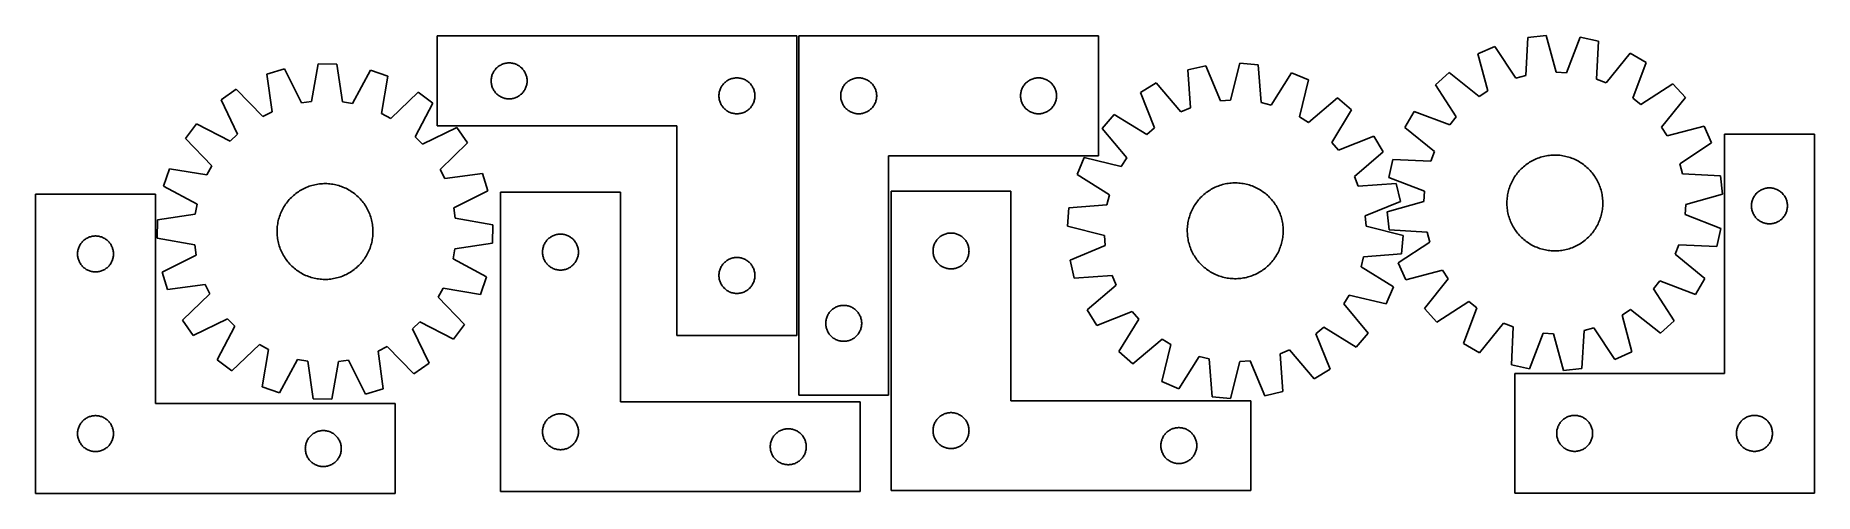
# Model space of a CAD drawing. Header units: millimetres. Extents: x 7 to 1490, y 7 to 389.
import ezdxf

# ---------------------------------------------------------------- set-up
doc = ezdxf.new("R2010")
doc.units = ezdxf.units.MM
doc.layers.add('CUT', color=7, linetype='CONTINUOUS', true_color=0x000000)

msp = doc.modelspace()

# ---------------------------------------------------------------- linework, layer by layer
at = {"layer": 'CUT'}
for p, q in [((641.583888, 388.661168), (341.583888, 388.661168)), ((341.583888, 388.661168), (341.583888, 313.661168)), ((641.583888, 138.661168), (641.583888, 388.661168)), ((643.170919, 388.660667), (643.170919, 88.660667)), ((893.170919, 388.660667), (643.170919, 388.660667)), ((893.170919, 288.660667), (893.170919, 388.660667)), ((1251.302678, 387.364994), (1249.534463, 355.649884)), ((1266.600897, 389.006654), (1251.302678, 387.364994)), ((1275.058092, 358.388839), (1266.600897, 389.006654)), ((1295.103824, 387.575228), (1283.621644, 357.958775)), ((1310.160595, 384.40913), (1295.103824, 387.575228)), ((1223.752449, 379.918472), (1209.710279, 373.629751)), ((1209.710279, 373.629751), (1217.829115, 342.920481)), ((1241.257145, 353.412617), (1223.752449, 379.918472)), ((1308.742441, 352.676441), (1310.160595, 384.40913)), ((1336.826155, 374.239874), (1316.753965, 349.621142)), ((1350.167617, 366.575938), (1336.826155, 374.239874)), ((214.170908, 361.212182), (199.467993, 356.678438)), ((199.467993, 356.678438), (203.79066, 325.209576)), ((228.321081, 332.773699), (214.170908, 361.212182)), ((242.422404, 365.251835), (236.809091, 333.987391)), ((257.806711, 365.020232), (242.422404, 365.251835)), ((262.476351, 333.600983), (257.806711, 365.020232)), ((285.923802, 360.131977), (270.92398, 332.132333)), ((300.483578, 355.157697), (285.923802, 360.131977)), ((387.294358, 355.722891), (387.548136, 356.45245)), ((387.548136, 356.45245), (387.839135, 357.167977)), ((387.839135, 357.167977), (388.166582, 357.867575)), ((388.166582, 357.867575), (388.52961, 358.549389)), ((388.52961, 358.549389), (388.927255, 359.211611)), ((388.927255, 359.211611), (389.358463, 359.852485)), ((389.358463, 359.852485), (389.822091, 360.470311)), ((389.822091, 360.470311), (390.316909, 361.06345)), ((390.316909, 361.06345), (390.841606, 361.630331)), ((390.841606, 361.630331), (391.394788, 362.169449)), ((391.394788, 362.169449), (391.974991, 362.679375)), ((391.974991, 362.679375), (392.580674, 363.158757)), ((392.580674, 363.158757), (393.210233, 363.606324)), ((393.210233, 363.606324), (393.861996, 364.020888)), ((393.861996, 364.020888), (394.534237, 364.40135)), ((394.534237, 364.40135), (395.225173, 364.746702)), ((395.225173, 364.746702), (395.93297, 365.056028)), ((395.93297, 365.056028), (396.655753, 365.328507)), ((396.655753, 365.328507), (397.391604, 365.563416)), ((397.391604, 365.563416), (398.138572, 365.760134)), ((398.138572, 365.760134), (398.894677, 365.918138)), ((398.894677, 365.918138), (399.657913, 366.037008)), ((399.657913, 366.037008), (400.426256, 366.116431)), ((400.426256, 366.116431), (401.19767, 366.156195)), ((401.19767, 366.156195), (401.970107, 366.156195)), ((401.970107, 366.156195), (402.74152, 366.116431)), ((402.74152, 366.116431), (403.509864, 366.037008)), ((403.509864, 366.037008), (404.2731, 365.918138)), ((404.2731, 365.918138), (405.029205, 365.760134)), ((405.029205, 365.760134), (405.776173, 365.563416)), ((405.776173, 365.563416), (406.512024, 365.328507)), ((406.512024, 365.328507), (407.234807, 365.056028)), ((407.234807, 365.056028), (407.942604, 364.746702)), ((407.942604, 364.746702), (408.63354, 364.40135)), ((408.63354, 364.40135), (409.30578, 364.020888)), ((409.30578, 364.020888), (409.957544, 363.606324)), ((409.957544, 363.606324), (410.587103, 363.158757)), ((410.587103, 363.158757), (411.192786, 362.679375)), ((411.192786, 362.679375), (411.772988, 362.169449)), ((411.772988, 362.169449), (412.326171, 361.630331)), ((412.326171, 361.630331), (412.850867, 361.06345)), ((412.850867, 361.06345), (413.345685, 360.470311)), ((413.345685, 360.470311), (413.809313, 359.852485)), ((413.809313, 359.852485), (414.240522, 359.211611)), ((414.240522, 359.211611), (414.638167, 358.549389)), ((414.638167, 358.549389), (415.001195, 357.867575)), ((415.001195, 357.867575), (415.328642, 357.167977)), ((415.328642, 357.167977), (415.619641, 356.45245)), ((415.619641, 356.45245), (415.873419, 355.722891)), ((982.659388, 363.775232), (967.684063, 360.243915)), ((967.684063, 360.243915), (969.873485, 328.555097)), ((994.858396, 334.446766), (982.659388, 363.775232)), ((1011.119075, 365.89938), (1003.408956, 335.084954)), ((1026.452692, 364.630233), (1011.119075, 365.89938)), ((1028.991644, 332.967503), (1026.452692, 364.630233)), ((1054.175861, 357.85589), (1037.320921, 330.932188)), ((1068.36681, 351.910511), (1054.175861, 357.85589)), ((1185.809555, 358.034199), (1174.39798, 347.714001)), ((1210.64827, 338.234881), (1185.809555, 358.034199)), ((1283.621644, 357.958775), (1275.058092, 358.388839)), ((1339.012932, 336.83459), (1350.167617, 366.575938)), ((173.847545, 344.106308), (161.265246, 335.25101)), ((196.093134, 321.432346), (173.847545, 344.106308)), ((295.215587, 323.833218), (300.483578, 355.157697)), ((325.713967, 341.820032), (302.795922, 319.825988)), ((338.024, 332.589992), (325.713967, 341.820032)), ((386.583888, 351.161168), (386.603777, 351.93335)), ((386.603777, 350.388987), (386.583888, 351.161168)), ((386.603777, 351.93335), (386.66339, 352.703483)), ((386.66339, 349.618853), (386.603777, 350.388987)), ((386.66339, 352.703483), (386.76257, 353.469527)), ((386.76257, 348.85281), (386.66339, 349.618853)), ((386.76257, 353.469527), (386.901053, 354.229449)), ((386.901053, 348.092887), (386.76257, 348.85281)), ((386.901053, 354.229449), (387.078473, 354.981235)), ((387.078473, 347.341102), (386.901053, 348.092887)), ((387.078473, 354.981235), (387.294358, 355.722891)), ((387.294358, 346.599446), (387.078473, 347.341102)), ((387.548136, 345.869887), (387.294358, 346.599446)), ((387.839135, 345.15436), (387.548136, 345.869887)), ((388.166582, 344.454761), (387.839135, 345.15436)), ((388.52961, 343.772947), (388.166582, 344.454761)), ((388.927255, 343.110725), (388.52961, 343.772947)), ((389.358463, 342.469852), (388.927255, 343.110725)), ((389.822091, 341.852026), (389.358463, 342.469852)), ((390.316909, 341.258887), (389.822091, 341.852026)), ((413.345685, 341.852026), (412.850867, 341.258887)), ((413.809313, 342.469852), (413.345685, 341.852026)), ((414.240522, 343.110725), (413.809313, 342.469852)), ((414.638167, 343.772947), (414.240522, 343.110725)), ((415.001195, 344.454761), (414.638167, 343.772947)), ((415.328642, 345.15436), (415.001195, 344.454761)), ((415.619641, 345.869887), (415.328642, 345.15436)), ((415.873419, 346.599446), (415.619641, 345.869887)), ((415.873419, 355.722891), (416.089304, 354.981235)), ((416.089304, 347.341102), (415.873419, 346.599446)), ((416.089304, 354.981235), (416.266724, 354.229449)), ((416.266724, 348.092887), (416.089304, 347.341102)), ((416.266724, 354.229449), (416.405207, 353.469527)), ((416.405207, 348.85281), (416.266724, 348.092887)), ((416.405207, 353.469527), (416.504387, 352.703483)), ((416.504387, 349.618853), (416.405207, 348.85281)), ((416.504387, 352.703483), (416.564, 351.93335)), ((416.564, 350.388987), (416.504387, 349.618853)), ((416.564, 351.93335), (416.583888, 351.161168)), ((416.583888, 351.161168), (416.564, 350.388987)), ((576.76257, 340.969527), (576.901053, 341.729449)), ((576.901053, 341.729449), (577.078473, 342.481235)), ((577.078473, 342.481235), (577.294358, 343.222891)), ((577.294358, 343.222891), (577.548136, 343.95245)), ((577.548136, 343.95245), (577.839135, 344.667977)), ((577.839135, 344.667977), (578.166582, 345.367575)), ((578.166582, 345.367575), (578.52961, 346.049389)), ((578.52961, 346.049389), (578.927255, 346.711611)), ((578.927255, 346.711611), (579.358463, 347.352485)), ((579.358463, 347.352485), (579.822091, 347.970311)), ((579.822091, 347.970311), (580.316909, 348.56345)), ((580.316909, 348.56345), (580.841606, 349.130331)), ((580.841606, 349.130331), (581.394788, 349.669449)), ((581.394788, 349.669449), (581.974991, 350.179375)), ((581.974991, 350.179375), (582.580674, 350.658757)), ((582.580674, 350.658757), (583.210233, 351.106324)), ((583.210233, 351.106324), (583.861996, 351.520888)), ((583.861996, 351.520888), (584.534237, 351.90135)), ((584.534237, 351.90135), (585.225173, 352.246702)), ((585.225173, 352.246702), (585.93297, 352.556028)), ((585.93297, 352.556028), (586.655753, 352.828507)), ((586.655753, 352.828507), (587.391604, 353.063416)), ((587.391604, 353.063416), (588.138572, 353.260134)), ((588.138572, 353.260134), (588.894677, 353.418138)), ((588.894677, 353.418138), (589.657913, 353.537008)), ((589.657913, 353.537008), (590.426256, 353.616431)), ((590.426256, 353.616431), (591.19767, 353.656195)), ((591.19767, 353.656195), (591.970107, 353.656195)), ((591.970107, 353.656195), (592.74152, 353.616431)), ((592.74152, 353.616431), (593.509864, 353.537008)), ((593.509864, 353.537008), (594.2731, 353.418138)), ((594.2731, 353.418138), (595.029205, 353.260134)), ((595.029205, 353.260134), (595.776173, 353.063416)), ((595.776173, 353.063416), (596.512024, 352.828507)), ((596.512024, 352.828507), (597.234807, 352.556028)), ((597.234807, 352.556028), (597.942604, 352.246702)), ((597.942604, 352.246702), (598.63354, 351.90135)), ((598.63354, 351.90135), (599.30578, 351.520888)), ((599.30578, 351.520888), (599.957544, 351.106324)), ((599.957544, 351.106324), (600.587103, 350.658757)), ((600.587103, 350.658757), (601.192786, 350.179375)), ((601.192786, 350.179375), (601.772988, 349.669449)), ((601.772988, 349.669449), (602.326171, 349.130331)), ((602.326171, 349.130331), (602.850867, 348.56345)), ((602.850867, 348.56345), (603.345685, 347.970311)), ((603.345685, 347.970311), (603.809313, 347.352485)), ((603.809313, 347.352485), (604.240522, 346.711611)), ((604.240522, 346.711611), (604.638167, 346.049389)), ((604.638167, 346.049389), (605.001195, 345.367575)), ((605.001195, 345.367575), (605.328642, 344.667977)), ((605.328642, 344.667977), (605.619641, 343.95245)), ((605.619641, 343.95245), (605.873419, 343.222891)), ((605.873419, 343.222891), (606.089304, 342.481235)), ((606.089304, 342.481235), (606.266724, 341.729449)), ((606.266724, 341.729449), (606.405207, 340.969527)), ((678.295079, 340.586643), (678.41395, 341.349879)), ((678.41395, 341.349879), (678.571954, 342.105984)), ((678.571954, 342.105984), (678.768671, 342.852952)), ((678.768671, 342.852952), (679.003581, 343.588803)), ((679.003581, 343.588803), (679.27606, 344.311586)), ((679.27606, 344.311586), (679.585385, 345.019383)), ((679.585385, 345.019383), (679.930737, 345.710319)), ((679.930737, 345.710319), (680.3112, 346.382559)), ((680.3112, 346.382559), (680.725764, 347.034323)), ((680.725764, 347.034323), (681.173331, 347.663882)), ((681.173331, 347.663882), (681.652713, 348.269565)), ((681.652713, 348.269565), (682.162639, 348.849767)), ((682.162639, 348.849767), (682.701757, 349.40295)), ((682.701757, 349.40295), (683.268637, 349.927646)), ((683.268637, 349.927646), (683.861777, 350.422464)), ((683.861777, 350.422464), (684.479603, 350.886092)), ((684.479603, 350.886092), (685.120476, 351.317301)), ((685.120476, 351.317301), (685.782698, 351.714946)), ((685.782698, 351.714946), (686.464512, 352.077974)), ((686.464512, 352.077974), (687.164111, 352.405421)), ((687.164111, 352.405421), (687.879638, 352.69642)), ((687.879638, 352.69642), (688.609197, 352.950198)), ((688.609197, 352.950198), (689.350852, 353.166083)), ((689.350852, 353.166083), (690.102638, 353.343503)), ((690.102638, 353.343503), (690.862561, 353.481986)), ((690.862561, 353.481986), (691.628604, 353.581166)), ((691.628604, 353.581166), (692.398738, 353.640779)), ((692.398738, 353.640779), (693.170919, 353.660667)), ((693.170919, 353.660667), (693.943101, 353.640779)), ((693.943101, 353.640779), (694.713234, 353.581166)), ((694.713234, 353.581166), (695.479278, 353.481986)), ((695.479278, 353.481986), (696.2392, 353.343503)), ((696.2392, 353.343503), (696.990986, 353.166083)), ((696.990986, 353.166083), (697.732642, 352.950198)), ((697.732642, 352.950198), (698.462201, 352.69642)), ((698.462201, 352.69642), (699.177728, 352.405421)), ((699.177728, 352.405421), (699.877326, 352.077974)), ((699.877326, 352.077974), (700.55914, 351.714946)), ((700.55914, 351.714946), (701.221362, 351.317301)), ((701.221362, 351.317301), (701.862236, 350.886092)), ((701.862236, 350.886092), (702.480061, 350.422464)), ((702.480061, 350.422464), (703.073201, 349.927646)), ((703.073201, 349.927646), (703.640082, 349.40295)), ((703.640082, 349.40295), (704.1792, 348.849767)), ((704.1792, 348.849767), (704.689126, 348.269565)), ((704.689126, 348.269565), (705.168508, 347.663882)), ((705.168508, 347.663882), (705.616074, 347.034323)), ((705.616074, 347.034323), (706.030639, 346.382559)), ((706.030639, 346.382559), (706.411101, 345.710319)), ((706.411101, 345.710319), (706.756453, 345.019383)), ((706.756453, 345.019383), (707.065779, 344.311586)), ((707.065779, 344.311586), (707.338258, 343.588803)), ((707.338258, 343.588803), (707.573167, 342.852952)), ((707.573167, 342.852952), (707.769885, 342.105984)), ((707.769885, 342.105984), (707.927889, 341.349879)), ((707.927889, 341.349879), (708.046759, 340.586643)), ((828.295079, 340.586643), (828.41395, 341.349879)), ((828.41395, 341.349879), (828.571954, 342.105984)), ((828.571954, 342.105984), (828.768671, 342.852952)), ((828.768671, 342.852952), (829.003581, 343.588803)), ((829.003581, 343.588803), (829.27606, 344.311586)), ((829.27606, 344.311586), (829.585385, 345.019383)), ((829.585385, 345.019383), (829.930737, 345.710319)), ((829.930737, 345.710319), (830.3112, 346.382559)), ((830.3112, 346.382559), (830.725764, 347.034323)), ((830.725764, 347.034323), (831.173331, 347.663882)), ((831.173331, 347.663882), (831.652713, 348.269565)), ((831.652713, 348.269565), (832.162639, 348.849767)), ((832.162639, 348.849767), (832.701757, 349.40295)), ((832.701757, 349.40295), (833.268637, 349.927646)), ((833.268637, 349.927646), (833.861777, 350.422464)), ((833.861777, 350.422464), (834.479603, 350.886092)), ((834.479603, 350.886092), (835.120476, 351.317301)), ((835.120476, 351.317301), (835.782698, 351.714946)), ((835.782698, 351.714946), (836.464512, 352.077974)), ((836.464512, 352.077974), (837.164111, 352.405421)), ((837.164111, 352.405421), (837.879638, 352.69642)), ((837.879638, 352.69642), (838.609197, 352.950198)), ((838.609197, 352.950198), (839.350852, 353.166083)), ((839.350852, 353.166083), (840.102638, 353.343503)), ((840.102638, 353.343503), (840.862561, 353.481986)), ((840.862561, 353.481986), (841.628604, 353.581166)), ((841.628604, 353.581166), (842.398738, 353.640779)), ((842.398738, 353.640779), (843.170919, 353.660667)), ((843.170919, 353.660667), (843.943101, 353.640779)), ((843.943101, 353.640779), (844.713234, 353.581166)), ((844.713234, 353.581166), (845.479278, 353.481986)), ((845.479278, 353.481986), (846.2392, 353.343503)), ((846.2392, 353.343503), (846.990986, 353.166083)), ((846.990986, 353.166083), (847.732642, 352.950198)), ((847.732642, 352.950198), (848.462201, 352.69642)), ((848.462201, 352.69642), (849.177728, 352.405421)), ((849.177728, 352.405421), (849.877326, 352.077974)), ((849.877326, 352.077974), (850.55914, 351.714946)), ((850.55914, 351.714946), (851.221362, 351.317301)), ((851.221362, 351.317301), (851.862236, 350.886092)), ((851.862236, 350.886092), (852.480061, 350.422464)), ((852.480061, 350.422464), (853.073201, 349.927646)), ((853.073201, 349.927646), (853.640082, 349.40295)), ((853.640082, 349.40295), (854.1792, 348.849767)), ((854.1792, 348.849767), (854.689126, 348.269565)), ((854.689126, 348.269565), (855.168508, 347.663882)), ((855.168508, 347.663882), (855.616074, 347.034323)), ((855.616074, 347.034323), (856.030639, 346.382559)), ((856.030639, 346.382559), (856.411101, 345.710319)), ((856.411101, 345.710319), (856.756453, 345.019383)), ((856.756453, 345.019383), (857.065779, 344.311586)), ((857.065779, 344.311586), (857.338258, 343.588803)), ((857.338258, 343.588803), (857.573167, 342.852952)), ((857.573167, 342.852952), (857.769885, 342.105984)), ((857.769885, 342.105984), (857.927889, 341.349879)), ((857.927889, 341.349879), (858.046759, 340.586643)), ((941.27369, 349.429203), (928.122547, 341.443091)), ((928.122547, 341.443091), (939.997194, 311.981803)), ((961.93863, 325.305875), (941.27369, 349.429203)), ((1060.997174, 321.012886), (1068.36681, 351.910511)), ((1174.39798, 347.714001), (1191.609138, 321.016608)), ((1217.829115, 342.920481), (1210.64827, 338.234881)), ((1249.534463, 355.649884), (1241.257145, 353.412617)), ((1316.753965, 349.621142), (1308.742441, 352.676441)), ((1372.385598, 348.66429), (1345.688205, 331.453132)), ((1382.705797, 337.252714), (1372.385598, 348.66429)), ((161.265246, 335.25101), (175.10076, 306.658121)), ((236.809091, 333.987391), (228.321081, 332.773699)), ((270.92398, 332.132333), (262.476351, 333.600983)), ((323.334046, 304.42654), (338.024, 332.589992)), ((390.841606, 340.692006), (390.316909, 341.258887)), ((391.394788, 340.152888), (390.841606, 340.692006)), ((391.974991, 339.642962), (391.394788, 340.152888)), ((392.580674, 339.16358), (391.974991, 339.642962)), ((393.210233, 338.716013), (392.580674, 339.16358)), ((393.861996, 338.301449), (393.210233, 338.716013)), ((394.534237, 337.920986), (393.861996, 338.301449)), ((395.225173, 337.575634), (394.534237, 337.920986)), ((395.93297, 337.266309), (395.225173, 337.575634)), ((396.655753, 336.99383), (395.93297, 337.266309)), ((397.391604, 336.75892), (396.655753, 336.99383)), ((398.138572, 336.562203), (397.391604, 336.75892)), ((398.894677, 336.404199), (398.138572, 336.562203)), ((399.657913, 336.285328), (398.894677, 336.404199)), ((400.426256, 336.205905), (399.657913, 336.285328)), ((401.19767, 336.166141), (400.426256, 336.205905)), ((401.970107, 336.166141), (401.19767, 336.166141)), ((402.74152, 336.205905), (401.970107, 336.166141)), ((403.509864, 336.285328), (402.74152, 336.205905)), ((404.2731, 336.404199), (403.509864, 336.285328)), ((405.029205, 336.562203), (404.2731, 336.404199)), ((405.776173, 336.75892), (405.029205, 336.562203)), ((406.512024, 336.99383), (405.776173, 336.75892)), ((407.234807, 337.266309), (406.512024, 336.99383)), ((407.942604, 337.575634), (407.234807, 337.266309)), ((408.63354, 337.920986), (407.942604, 337.575634)), ((409.30578, 338.301449), (408.63354, 337.920986)), ((409.957544, 338.716013), (409.30578, 338.301449)), ((410.587103, 339.16358), (409.957544, 338.716013)), ((411.192786, 339.642962), (410.587103, 339.16358)), ((411.772988, 340.152888), (411.192786, 339.642962)), ((412.326171, 340.692006), (411.772988, 340.152888)), ((412.850867, 341.258887), (412.326171, 340.692006)), ((576.583888, 338.661168), (576.603777, 339.43335)), ((576.603777, 337.888987), (576.583888, 338.661168)), ((576.603777, 339.43335), (576.66339, 340.203483)), ((576.66339, 337.118853), (576.603777, 337.888987)), ((576.66339, 340.203483), (576.76257, 340.969527)), ((576.76257, 336.35281), (576.66339, 337.118853)), ((576.901053, 335.592887), (576.76257, 336.35281)), ((577.078473, 334.841102), (576.901053, 335.592887)), ((577.294358, 334.099446), (577.078473, 334.841102)), ((577.548136, 333.369887), (577.294358, 334.099446)), ((577.839135, 332.65436), (577.548136, 333.369887)), ((578.166582, 331.954761), (577.839135, 332.65436)), ((578.52961, 331.272947), (578.166582, 331.954761)), ((578.927255, 330.610725), (578.52961, 331.272947)), ((579.358463, 329.969852), (578.927255, 330.610725)), ((579.822091, 329.352026), (579.358463, 329.969852)), ((580.316909, 328.758887), (579.822091, 329.352026)), ((580.841606, 328.192006), (580.316909, 328.758887)), ((581.394788, 327.652888), (580.841606, 328.192006)), ((581.974991, 327.142962), (581.394788, 327.652888)), ((582.580674, 326.66358), (581.974991, 327.142962)), ((583.210233, 326.216013), (582.580674, 326.66358)), ((600.587103, 326.66358), (599.957544, 326.216013)), ((601.192786, 327.142962), (600.587103, 326.66358)), ((601.772988, 327.652888), (601.192786, 327.142962)), ((602.326171, 328.192006), (601.772988, 327.652888)), ((602.850867, 328.758887), (602.326171, 328.192006)), ((603.345685, 329.352026), (602.850867, 328.758887)), ((603.809313, 329.969852), (603.345685, 329.352026)), ((604.240522, 330.610725), (603.809313, 329.969852)), ((604.638167, 331.272947), (604.240522, 330.610725)), ((605.001195, 331.954761), (604.638167, 331.272947)), ((605.328642, 332.65436), (605.001195, 331.954761)), ((605.619641, 333.369887), (605.328642, 332.65436)), ((605.873419, 334.099446), (605.619641, 333.369887)), ((606.089304, 334.841102), (605.873419, 334.099446)), ((606.266724, 335.592887), (606.089304, 334.841102)), ((606.405207, 336.35281), (606.266724, 335.592887)), ((606.405207, 340.969527), (606.504387, 340.203483)), ((606.504387, 337.118853), (606.405207, 336.35281)), ((606.504387, 340.203483), (606.564, 339.43335)), ((606.564, 337.888987), (606.504387, 337.118853)), ((606.564, 339.43335), (606.583888, 338.661168)), ((606.583888, 338.661168), (606.564, 337.888987)), ((678.175892, 339.046886), (678.215656, 339.818299)), ((678.175892, 338.274449), (678.175892, 339.046886)), ((678.215656, 337.503035), (678.175892, 338.274449)), ((678.215656, 339.818299), (678.295079, 340.586643)), ((678.295079, 336.734692), (678.215656, 337.503035)), ((678.41395, 335.971456), (678.295079, 336.734692)), ((678.571954, 335.215351), (678.41395, 335.971456)), ((678.768671, 334.468383), (678.571954, 335.215351)), ((679.003581, 333.732532), (678.768671, 334.468383)), ((679.27606, 333.009749), (679.003581, 333.732532)), ((679.585385, 332.301952), (679.27606, 333.009749)), ((679.930737, 331.611016), (679.585385, 332.301952)), ((680.3112, 330.938775), (679.930737, 331.611016)), ((680.725764, 330.287012), (680.3112, 330.938775)), ((681.173331, 329.657453), (680.725764, 330.287012)), ((681.652713, 329.05177), (681.173331, 329.657453)), ((682.162639, 328.471567), (681.652713, 329.05177)), ((682.701757, 327.918385), (682.162639, 328.471567)), ((683.268637, 327.393688), (682.701757, 327.918385)), ((683.861777, 326.89887), (683.268637, 327.393688)), ((684.479603, 326.435242), (683.861777, 326.89887)), ((702.480061, 326.89887), (701.862236, 326.435242)), ((703.073201, 327.393688), (702.480061, 326.89887)), ((703.640082, 327.918385), (703.073201, 327.393688)), ((704.1792, 328.471567), (703.640082, 327.918385)), ((704.689126, 329.05177), (704.1792, 328.471567)), ((705.168508, 329.657453), (704.689126, 329.05177)), ((705.616074, 330.287012), (705.168508, 329.657453)), ((706.030639, 330.938775), (705.616074, 330.287012)), ((706.411101, 331.611016), (706.030639, 330.938775)), ((706.756453, 332.301952), (706.411101, 331.611016)), ((707.065779, 333.009749), (706.756453, 332.301952)), ((707.338258, 333.732532), (707.065779, 333.009749)), ((707.573167, 334.468383), (707.338258, 333.732532)), ((707.769885, 335.215351), (707.573167, 334.468383)), ((707.927889, 335.971456), (707.769885, 335.215351)), ((708.046759, 336.734692), (707.927889, 335.971456)), ((708.046759, 340.586643), (708.126182, 339.818299)), ((708.126182, 337.503035), (708.046759, 336.734692)), ((708.126182, 339.818299), (708.165946, 339.046886)), ((708.165946, 338.274449), (708.126182, 337.503035)), ((708.165946, 339.046886), (708.165946, 338.274449)), ((828.175892, 339.046886), (828.215656, 339.818299)), ((828.175892, 338.274449), (828.175892, 339.046886)), ((828.215656, 337.503035), (828.175892, 338.274449)), ((828.215656, 339.818299), (828.295079, 340.586643)), ((828.295079, 336.734692), (828.215656, 337.503035)), ((828.41395, 335.971456), (828.295079, 336.734692)), ((828.571954, 335.215351), (828.41395, 335.971456)), ((828.768671, 334.468383), (828.571954, 335.215351)), ((829.003581, 333.732532), (828.768671, 334.468383)), ((829.27606, 333.009749), (829.003581, 333.732532)), ((829.585385, 332.301952), (829.27606, 333.009749)), ((829.930737, 331.611016), (829.585385, 332.301952)), ((830.3112, 330.938775), (829.930737, 331.611016)), ((830.725764, 330.287012), (830.3112, 330.938775)), ((831.173331, 329.657453), (830.725764, 330.287012)), ((831.652713, 329.05177), (831.173331, 329.657453)), ((832.162639, 328.471567), (831.652713, 329.05177)), ((832.701757, 327.918385), (832.162639, 328.471567)), ((833.268637, 327.393688), (832.701757, 327.918385)), ((833.861777, 326.89887), (833.268637, 327.393688)), ((834.479603, 326.435242), (833.861777, 326.89887)), ((852.480061, 326.89887), (851.862236, 326.435242)), ((853.073201, 327.393688), (852.480061, 326.89887)), ((853.640082, 327.918385), (853.073201, 327.393688)), ((854.1792, 328.471567), (853.640082, 327.918385)), ((854.689126, 329.05177), (854.1792, 328.471567)), ((855.168508, 329.657453), (854.689126, 329.05177)), ((855.616074, 330.287012), (855.168508, 329.657453)), ((856.030639, 330.938775), (855.616074, 330.287012)), ((856.411101, 331.611016), (856.030639, 330.938775)), ((856.756453, 332.301952), (856.411101, 331.611016)), ((857.065779, 333.009749), (856.756453, 332.301952)), ((857.338258, 333.732532), (857.065779, 333.009749)), ((857.573167, 334.468383), (857.338258, 333.732532)), ((857.769885, 335.215351), (857.573167, 334.468383)), ((857.927889, 335.971456), (857.769885, 335.215351)), ((858.046759, 336.734692), (857.927889, 335.971456)), ((858.046759, 340.586643), (858.126182, 339.818299)), ((858.126182, 337.503035), (858.046759, 336.734692)), ((858.126182, 339.818299), (858.165946, 339.046886)), ((858.165946, 338.274449), (858.126182, 337.503035)), ((858.165946, 339.046886), (858.165946, 338.274449)), ((969.873485, 328.555097), (961.93863, 325.305875)), ((1003.408956, 335.084954), (994.858396, 334.446766)), ((1037.320921, 330.932188), (1028.991644, 332.967503)), ((1092.639723, 336.900798), (1068.289841, 316.503298)), ((1087.742063, 299.753117), (1104.298894, 326.861162)), ((1104.298894, 326.861162), (1092.639723, 336.900798)), ((1345.688205, 331.453132), (1339.012932, 336.83459)), ((1362.906479, 312.413999), (1382.705797, 337.252714)), ((140.783754, 315.377049), (131.553714, 303.067016)), ((168.947206, 300.687096), (140.783754, 315.377049)), ((203.79066, 325.209576), (196.093134, 321.432346)), ((302.795922, 319.825988), (295.215587, 323.833218)), ((357.89796, 312.1085), (329.305071, 298.272986)), ((341.583888, 313.661168), (541.583888, 313.661168)), ((366.753258, 299.526201), (357.89796, 312.1085)), ((541.583888, 313.661168), (541.583888, 138.661168)), ((583.861996, 325.801449), (583.210233, 326.216013)), ((584.534237, 325.420986), (583.861996, 325.801449)), ((585.225173, 325.075634), (584.534237, 325.420986)), ((585.93297, 324.766309), (585.225173, 325.075634)), ((586.655753, 324.49383), (585.93297, 324.766309)), ((587.391604, 324.25892), (586.655753, 324.49383)), ((588.138572, 324.062203), (587.391604, 324.25892)), ((588.894677, 323.904199), (588.138572, 324.062203)), ((589.657913, 323.785328), (588.894677, 323.904199)), ((590.426256, 323.705905), (589.657913, 323.785328)), ((591.19767, 323.666141), (590.426256, 323.705905)), ((591.970107, 323.666141), (591.19767, 323.666141)), ((592.74152, 323.705905), (591.970107, 323.666141)), ((593.509864, 323.785328), (592.74152, 323.705905)), ((594.2731, 323.904199), (593.509864, 323.785328)), ((595.029205, 324.062203), (594.2731, 323.904199)), ((595.776173, 324.25892), (595.029205, 324.062203)), ((596.512024, 324.49383), (595.776173, 324.25892)), ((597.234807, 324.766309), (596.512024, 324.49383)), ((597.942604, 325.075634), (597.234807, 324.766309)), ((598.63354, 325.420986), (597.942604, 325.075634)), ((599.30578, 325.801449), (598.63354, 325.420986)), ((599.957544, 326.216013), (599.30578, 325.801449)), ((685.120476, 326.004034), (684.479603, 326.435242)), ((685.782698, 325.606389), (685.120476, 326.004034)), ((686.464512, 325.243361), (685.782698, 325.606389)), ((687.164111, 324.915914), (686.464512, 325.243361)), ((687.879638, 324.624915), (687.164111, 324.915914)), ((688.609197, 324.371137), (687.879638, 324.624915)), ((689.350852, 324.155252), (688.609197, 324.371137)), ((690.102638, 323.977832), (689.350852, 324.155252)), ((690.862561, 323.839349), (690.102638, 323.977832)), ((691.628604, 323.740169), (690.862561, 323.839349)), ((692.398738, 323.680556), (691.628604, 323.740169)), ((693.170919, 323.660667), (692.398738, 323.680556)), ((693.943101, 323.680556), (693.170919, 323.660667)), ((694.713234, 323.740169), (693.943101, 323.680556)), ((695.479278, 323.839349), (694.713234, 323.740169)), ((696.2392, 323.977832), (695.479278, 323.839349)), ((696.990986, 324.155252), (696.2392, 323.977832)), ((697.732642, 324.371137), (696.990986, 324.155252)), ((698.462201, 324.624915), (697.732642, 324.371137)), ((699.177728, 324.915914), (698.462201, 324.624915)), ((699.877326, 325.243361), (699.177728, 324.915914)), ((700.55914, 325.606389), (699.877326, 325.243361)), ((701.221362, 326.004034), (700.55914, 325.606389)), ((701.862236, 326.435242), (701.221362, 326.004034)), ((835.120476, 326.004034), (834.479603, 326.435242)), ((835.782698, 325.606389), (835.120476, 326.004034)), ((836.464512, 325.243361), (835.782698, 325.606389)), ((837.164111, 324.915914), (836.464512, 325.243361)), ((837.879638, 324.624915), (837.164111, 324.915914)), ((838.609197, 324.371137), (837.879638, 324.624915)), ((839.350852, 324.155252), (838.609197, 324.371137)), ((840.102638, 323.977832), (839.350852, 324.155252)), ((840.862561, 323.839349), (840.102638, 323.977832)), ((841.628604, 323.740169), (840.862561, 323.839349)), ((842.398738, 323.680556), (841.628604, 323.740169)), ((843.170919, 323.660667), (842.398738, 323.680556)), ((843.943101, 323.680556), (843.170919, 323.660667)), ((844.713234, 323.740169), (843.943101, 323.680556)), ((845.479278, 323.839349), (844.713234, 323.740169)), ((846.2392, 323.977832), (845.479278, 323.839349)), ((846.990986, 324.155252), (846.2392, 323.977832)), ((847.732642, 324.371137), (846.990986, 324.155252)), ((848.462201, 324.624915), (847.732642, 324.371137)), ((849.177728, 324.915914), (848.462201, 324.624915)), ((849.877326, 325.243361), (849.177728, 324.915914)), ((850.55914, 325.606389), (849.877326, 325.243361)), ((851.221362, 326.004034), (850.55914, 325.606389)), ((851.862236, 326.435242), (851.221362, 326.004034)), ((906.346718, 322.996435), (896.307083, 311.337264)), ((933.454763, 306.439604), (906.346718, 322.996435)), ((939.997194, 311.981803), (933.454763, 306.439604)), ((1068.289841, 316.503298), (1060.997174, 321.012886)), ((1156.486332, 325.49602), (1148.822396, 312.154557)), ((1148.822396, 312.154557), (1173.441128, 292.082367)), ((1186.227679, 314.341334), (1156.486332, 325.49602)), ((1191.609138, 321.016608), (1186.227679, 314.341334)), ((1367.592079, 305.233155), (1362.906479, 312.413999)), ((1398.301349, 313.351991), (1367.592079, 305.233155)), ((1404.59007, 299.309821), (1398.301349, 313.351991)), ((131.553714, 303.067016), (153.547758, 280.148972)), ((175.10076, 306.658121), (168.947206, 300.687096)), ((329.305071, 298.272986), (323.334046, 304.42654)), ((344.079297, 277.280612), (366.753258, 299.526201)), ((896.307083, 311.337264), (916.704583, 286.987382)), ((1093.284262, 293.210687), (1087.742063, 299.753117)), ((1122.74555, 305.085334), (1093.284262, 293.210687)), ((1130.731663, 291.934191), (1122.74555, 305.085334)), ((1378.084215, 281.805125), (1404.59007, 299.309821)), ((1490.384025, 306.782502), (1415.384025, 306.782502)), ((1415.384025, 306.782502), (1415.384025, 106.782502)), ((1490.384025, 6.782502), (1490.384025, 306.782502)), ((718.170919, 88.660667), (718.170919, 288.660667)), ((718.170919, 288.660667), (893.170919, 288.660667)), ((881.29737, 287.06435), (875.351991, 272.873402)), ((912.194995, 279.694715), (881.29737, 287.06435)), ((916.704583, 286.987382), (912.194995, 279.694715)), ((1106.608334, 271.269251), (1130.731663, 291.934191)), ((1138.65314, 285.488998), (1135.487042, 270.432226)), ((1170.385829, 284.070843), (1138.65314, 285.488998)), ((1173.441128, 292.082367), (1170.385829, 284.070843)), ((1250.709914, 281.810554), (1251.74581, 282.52184)), ((1251.74581, 282.52184), (1252.803536, 283.200237)), ((1252.803536, 283.200237), (1253.882049, 283.845075)), ((1253.882049, 283.845075), (1254.980285, 284.455717)), ((1254.980285, 284.455717), (1256.09716, 285.031563)), ((1256.09716, 285.031563), (1257.231571, 285.572042)), ((1257.231571, 285.572042), (1258.3824, 286.076621)), ((1258.3824, 286.076621), (1259.548509, 286.544804)), ((1259.548509, 286.544804), (1260.72875, 286.976126)), ((1260.72875, 286.976126), (1261.921956, 287.370164)), ((1261.921956, 287.370164), (1263.126951, 287.726528)), ((1263.126951, 287.726528), (1264.342544, 288.044866)), ((1264.342544, 288.044866), (1265.567537, 288.324865)), ((1265.567537, 288.324865), (1266.80072, 288.566247)), ((1266.80072, 288.566247), (1268.040877, 288.768775)), ((1268.040877, 288.768775), (1269.286784, 288.932249)), ((1269.286784, 288.932249), (1270.537211, 289.056507)), ((1270.537211, 289.056507), (1271.790923, 289.141427)), ((1271.790923, 289.141427), (1273.046685, 289.186925)), ((1273.046685, 289.186925), (1274.303256, 289.192956)), ((1274.303256, 289.192956), (1275.559396, 289.159515)), ((1275.559396, 289.159515), (1276.813866, 289.086633)), ((1276.813866, 289.086633), (1278.065428, 288.974384)), ((1278.065428, 288.974384), (1279.312846, 288.822877)), ((1279.312846, 288.822877), (1280.55489, 288.632263)), ((1280.55489, 288.632263), (1281.790334, 288.40273)), ((1281.790334, 288.40273), (1283.017958, 288.134503)), ((1283.017958, 288.134503), (1284.236551, 287.827849)), ((1284.236551, 287.827849), (1285.444911, 287.483068)), ((1285.444911, 287.483068), (1286.641845, 287.100503)), ((1286.641845, 287.100503), (1287.826171, 286.680529)), ((1287.826171, 286.680529), (1288.996722, 286.223562)), ((1288.996722, 286.223562), (1290.152341, 285.730053)), ((1290.152341, 285.730053), (1291.291888, 285.200488)), ((1291.291888, 285.200488), (1292.414239, 284.635391)), ((1292.414239, 284.635391), (1293.518286, 284.035318)), ((1293.518286, 284.035318), (1294.60294, 283.400863)), ((1294.60294, 283.400863), (1295.667129, 282.732651)), ((1295.667129, 282.732651), (1296.709805, 282.031342)), ((1296.709805, 282.031342), (1297.729937, 281.297627)), ((118.216049, 277.836628), (113.241769, 263.276851)), ((149.540528, 272.568637), (118.216049, 277.836628)), ((153.547758, 280.148972), (149.540528, 272.568637)), ((347.856526, 269.583086), (344.079297, 277.280612)), ((379.325388, 273.905753), (347.856526, 269.583086)), ((383.859133, 259.202838), (379.325388, 273.905753)), ((875.351991, 272.873402), (902.275693, 256.018462)), ((1109.857556, 263.334395), (1106.608334, 271.269251)), ((1135.487042, 270.432226), (1165.103495, 258.950046)), ((1237.861782, 266.62029), (1238.426879, 267.742641)), ((1238.426879, 267.742641), (1239.026952, 268.846688)), ((1239.026952, 268.846688), (1239.661407, 269.931342)), ((1239.661407, 269.931342), (1240.329619, 270.995531)), ((1240.329619, 270.995531), (1241.030928, 272.038207)), ((1241.030928, 272.038207), (1241.764643, 273.058339)), ((1241.764643, 273.058339), (1242.530038, 274.054921)), ((1242.530038, 274.054921), (1243.32636, 275.02697)), ((1243.32636, 275.02697), (1244.152821, 275.973527)), ((1244.152821, 275.973527), (1245.008606, 276.893656)), ((1245.008606, 276.893656), (1245.892871, 277.786451)), ((1245.892871, 277.786451), (1246.804744, 278.651029)), ((1246.804744, 278.651029), (1247.743323, 279.486538)), ((1247.743323, 279.486538), (1248.707683, 280.292154)), ((1248.707683, 280.292154), (1249.696872, 281.067081)), ((1249.696872, 281.067081), (1250.709914, 281.810554)), ((1297.729937, 281.297627), (1298.726519, 280.532231)), ((1298.726519, 280.532231), (1299.698568, 279.73591)), ((1299.698568, 279.73591), (1300.645124, 278.909449)), ((1300.645124, 278.909449), (1301.565254, 278.053664)), ((1301.565254, 278.053664), (1302.458048, 277.169398)), ((1302.458048, 277.169398), (1303.322627, 276.257526)), ((1303.322627, 276.257526), (1304.158136, 275.318947)), ((1304.158136, 275.318947), (1304.963752, 274.354587)), ((1304.963752, 274.354587), (1305.738679, 273.365398)), ((1305.738679, 273.365398), (1306.482152, 272.352356)), ((1306.482152, 272.352356), (1307.193438, 271.31646)), ((1307.193438, 271.31646), (1307.871834, 270.258734)), ((1307.871834, 270.258734), (1308.516672, 269.180221)), ((1308.516672, 269.180221), (1309.127315, 268.081985)), ((1309.127315, 268.081985), (1309.70316, 266.96511)), ((1380.321482, 273.527807), (1378.084215, 281.805125)), ((1412.036592, 271.759592), (1380.321482, 273.527807)), ((1413.678252, 256.461373), (1412.036592, 271.759592)), ((106.580659, 256.625762), (6.580659, 256.625762)), ((6.580659, 256.625762), (6.580659, 6.625762)), ((106.580659, 81.625762), (106.580659, 256.625762)), ((113.241769, 263.276851), (141.241413, 248.27703)), ((218.197123, 252.031199), (219.04949, 252.954496)), ((219.04949, 252.954496), (219.930438, 253.850564)), ((219.930438, 253.850564), (220.839097, 254.718519)), ((220.839097, 254.718519), (221.774571, 255.557503)), ((221.774571, 255.557503), (222.735937, 256.36669)), ((222.735937, 256.36669), (223.722245, 257.14528)), ((223.722245, 257.14528), (224.732523, 257.892505)), ((224.732523, 257.892505), (225.765773, 258.607629)), ((225.765773, 258.607629), (226.820976, 259.289943)), ((226.820976, 259.289943), (227.89709, 259.938777)), ((227.89709, 259.938777), (228.993054, 260.553489)), ((228.993054, 260.553489), (230.107785, 261.133472)), ((230.107785, 261.133472), (231.240184, 261.678155)), ((231.240184, 261.678155), (232.389133, 262.187)), ((232.389133, 262.187), (233.553498, 262.659504)), ((233.553498, 262.659504), (234.732131, 263.095201)), ((234.732131, 263.095201), (235.923868, 263.493661)), ((235.923868, 263.493661), (237.127532, 263.854492)), ((237.127532, 263.854492), (238.341937, 264.177336)), ((238.341937, 264.177336), (239.565883, 264.461876)), ((239.565883, 264.461876), (240.798162, 264.70783)), ((240.798162, 264.70783), (242.03756, 264.914957)), ((242.03756, 264.914957), (243.282851, 265.08305)), ((243.282851, 265.08305), (244.532808, 265.211945)), ((244.532808, 265.211945), (245.786198, 265.301514)), ((245.786198, 265.301514), (247.041782, 265.35167)), ((247.041782, 265.35167), (248.298321, 265.362361)), ((248.298321, 265.362361), (249.554577, 265.333579)), ((249.554577, 265.333579), (250.809309, 265.26535)), ((250.809309, 265.26535), (252.061278, 265.157744)), ((252.061278, 265.157744), (253.30925, 265.010865)), ((253.30925, 265.010865), (254.551992, 264.824859)), ((254.551992, 264.824859), (255.788279, 264.599909)), ((255.788279, 264.599909), (257.01689, 264.336237)), ((257.01689, 264.336237), (258.236612, 264.034104)), ((258.236612, 264.034104), (259.446242, 263.693808)), ((259.446242, 263.693808), (260.644586, 263.315684)), ((260.644586, 263.315684), (261.830462, 262.900106)), ((261.830462, 262.900106), (263.002699, 262.447483)), ((263.002699, 262.447483), (264.160141, 261.958264)), ((264.160141, 261.958264), (265.301644, 261.432929)), ((265.301644, 261.432929), (266.426084, 260.871998)), ((266.426084, 260.871998), (267.532349, 260.276024)), ((267.532349, 260.276024), (268.619348, 259.645596)), ((268.619348, 259.645596), (269.686008, 258.981336)), ((269.686008, 258.981336), (270.731278, 258.283898)), ((270.731278, 258.283898), (271.754124, 257.553972)), ((271.754124, 257.553972), (272.753538, 256.792278)), ((272.753538, 256.792278), (273.728534, 255.999568)), ((273.728534, 255.999568), (274.678149, 255.176623)), ((274.678149, 255.176623), (275.601446, 254.324256)), ((275.601446, 254.324256), (276.497514, 253.443308)), ((276.497514, 253.443308), (277.365469, 252.534649)), ((277.365469, 252.534649), (278.204454, 251.599175)), ((355.420649, 245.052665), (383.859133, 259.202838)), ((494.418732, 258.164825), (394.418732, 258.164825)), ((394.418732, 258.164825), (394.418732, 8.164825)), ((494.418732, 83.164825), (494.418732, 258.164825)), ((820.20102, 259.098174), (720.20102, 259.098174)), ((720.20102, 259.098174), (720.20102, 9.098174)), ((820.20102, 84.098174), (820.20102, 259.098174)), ((902.275693, 256.018462), (900.240378, 247.689184)), ((976.740097, 251.814464), (977.567491, 252.760204)), ((977.567491, 252.760204), (978.424184, 253.679489)), ((978.424184, 253.679489), (979.30933, 254.571411)), ((979.30933, 254.571411), (980.222054, 255.435089)), ((980.222054, 255.435089), (981.161457, 256.269672)), ((981.161457, 256.269672), (982.126612, 257.074336)), ((982.126612, 257.074336), (983.116565, 257.848286)), ((983.116565, 257.848286), (984.13034, 258.59076)), ((984.13034, 258.59076), (985.166937, 259.301023)), ((985.166937, 259.301023), (986.225332, 259.978376)), ((986.225332, 259.978376), (987.304481, 260.622149)), ((987.304481, 260.622149), (988.403319, 261.231709)), ((988.403319, 261.231709), (989.520761, 261.806451)), ((989.520761, 261.806451), (990.655705, 262.345811)), ((990.655705, 262.345811), (991.807031, 262.849255)), ((991.807031, 262.849255), (992.973602, 263.316287)), ((992.973602, 263.316287), (994.154267, 263.746445)), ((994.154267, 263.746445), (995.347862, 264.139305)), ((995.347862, 264.139305), (996.553207, 264.49448)), ((996.553207, 264.49448), (997.769114, 264.811619)), ((997.769114, 264.811619), (998.994383, 265.090408)), ((998.994383, 265.090408), (1000.227804, 265.330574)), ((1000.227804, 265.330574), (1001.46816, 265.531878)), ((1001.46816, 265.531878), (1002.714227, 265.694123)), ((1002.714227, 265.694123), (1003.964776, 265.817147)), ((1003.964776, 265.817147), (1005.218572, 265.90083)), ((1005.218572, 265.90083), (1006.474377, 265.945089)), ((1006.474377, 265.945089), (1007.730954, 265.949881)), ((1007.730954, 265.949881), (1008.98706, 265.9152)), ((1008.98706, 265.9152), (1010.241458, 265.841081)), ((1010.241458, 265.841081), (1011.492908, 265.727597)), ((1011.492908, 265.727597), (1012.740177, 265.57486)), ((1012.740177, 265.57486), (1013.982032, 265.38302)), ((1013.982032, 265.38302), (1015.217248, 265.152268)), ((1015.217248, 265.152268), (1016.444608, 264.882831)), ((1016.444608, 264.882831), (1017.662898, 264.574974)), ((1017.662898, 264.574974), (1018.870917, 264.229001)), ((1018.870917, 264.229001), (1020.067472, 263.845255)), ((1020.067472, 263.845255), (1021.251384, 263.424113)), ((1021.251384, 263.424113), (1022.421483, 262.965992)), ((1022.421483, 262.965992), (1023.576614, 262.471342)), ((1023.576614, 262.471342), (1024.715639, 261.940654)), ((1024.715639, 261.940654), (1025.837432, 261.374449)), ((1025.837432, 261.374449), (1026.940886, 260.773288)), ((1026.940886, 260.773288), (1028.024913, 260.137763)), ((1028.024913, 260.137763), (1029.088443, 259.468501)), ((1029.088443, 259.468501), (1030.130426, 258.766163)), ((1030.130426, 258.766163), (1031.149834, 258.031443)), ((1031.149834, 258.031443), (1032.145661, 257.265064)), ((1032.145661, 257.265064), (1033.116923, 256.467784)), ((1033.116923, 256.467784), (1034.062664, 255.64039)), ((1034.062664, 255.64039), (1034.981948, 254.783697)), ((1034.981948, 254.783697), (1035.87387, 253.898551)), ((1035.87387, 253.898551), (1036.737549, 252.985827)), ((1036.737549, 252.985827), (1037.572132, 252.046424)), ((1141.546374, 265.523818), (1109.857556, 263.334395)), ((1145.077692, 250.548493), (1141.546374, 265.523818)), ((1165.103495, 258.950046), (1164.673431, 250.386494)), ((1233.975637, 252.142268), (1234.087886, 253.39383)), ((1234.087886, 253.39383), (1234.239392, 254.641248)), ((1234.239392, 254.641248), (1234.430006, 255.883292)), ((1234.430006, 255.883292), (1234.65954, 257.118736)), ((1234.65954, 257.118736), (1234.927766, 258.34636)), ((1234.927766, 258.34636), (1235.234421, 259.564954)), ((1235.234421, 259.564954), (1235.579202, 260.773313)), ((1235.579202, 260.773313), (1235.961767, 261.970247)), ((1235.961767, 261.970247), (1236.381741, 263.154573)), ((1236.381741, 263.154573), (1236.838708, 264.325124)), ((1236.838708, 264.325124), (1237.332217, 265.480743)), ((1237.332217, 265.480743), (1237.861782, 266.62029)), ((1309.70316, 266.96511), (1310.243639, 265.830699)), ((1310.243639, 265.830699), (1310.748219, 264.67987)), ((1310.748219, 264.67987), (1311.216401, 263.51376)), ((1311.216401, 263.51376), (1311.647724, 262.33352)), ((1311.647724, 262.33352), (1312.041762, 261.140314)), ((1312.041762, 261.140314), (1312.398126, 259.935319)), ((1312.398126, 259.935319), (1312.716464, 258.719726)), ((1312.716464, 258.719726), (1312.996462, 257.494733)), ((1312.996462, 257.494733), (1313.237845, 256.261549)), ((1313.237845, 256.261549), (1313.440373, 255.021392)), ((1313.440373, 255.021392), (1313.603846, 253.775486)), ((1313.603846, 253.775486), (1313.728105, 252.525059)), ((1313.728105, 252.525059), (1313.813025, 251.271347)), ((1383.060437, 248.004178), (1413.678252, 256.461373)), ((1438.716687, 251.710637), (1438.989166, 252.43342)), ((1438.989166, 252.43342), (1439.298491, 253.141217)), ((1439.298491, 253.141217), (1439.643843, 253.832153)), ((1439.643843, 253.832153), (1440.024306, 254.504394)), ((1440.024306, 254.504394), (1440.43887, 255.156157)), ((1440.43887, 255.156157), (1440.886436, 255.785716)), ((1440.886436, 255.785716), (1441.365818, 256.391399)), ((1441.365818, 256.391399), (1441.875745, 256.971602)), ((1441.875745, 256.971602), (1442.414863, 257.524784)), ((1442.414863, 257.524784), (1442.981743, 258.049481)), ((1442.981743, 258.049481), (1443.574883, 258.544299)), ((1443.574883, 258.544299), (1444.192709, 259.007927)), ((1444.192709, 259.007927), (1444.833582, 259.439135)), ((1444.833582, 259.439135), (1445.495804, 259.83678)), ((1445.495804, 259.83678), (1446.177618, 260.199808)), ((1446.177618, 260.199808), (1446.877217, 260.527255)), ((1446.877217, 260.527255), (1447.592744, 260.818254)), ((1447.592744, 260.818254), (1448.322303, 261.072032)), ((1448.322303, 261.072032), (1449.063958, 261.287918)), ((1449.063958, 261.287918), (1449.815744, 261.465337)), ((1449.815744, 261.465337), (1450.575667, 261.60382)), ((1450.575667, 261.60382), (1451.34171, 261.703)), ((1451.34171, 261.703), (1452.111844, 261.762613)), ((1452.111844, 261.762613), (1452.884025, 261.782502)), ((1452.884025, 261.782502), (1453.656206, 261.762613)), ((1453.656206, 261.762613), (1454.42634, 261.703)), ((1454.42634, 261.703), (1455.192384, 261.60382)), ((1455.192384, 261.60382), (1455.952306, 261.465337)), ((1455.952306, 261.465337), (1456.704092, 261.287918)), ((1456.704092, 261.287918), (1457.445748, 261.072032)), ((1457.445748, 261.072032), (1458.175306, 260.818254)), ((1458.175306, 260.818254), (1458.890834, 260.527255)), ((1458.890834, 260.527255), (1459.590432, 260.199808)), ((1459.590432, 260.199808), (1460.272246, 259.83678)), ((1460.272246, 259.83678), (1460.934468, 259.439135)), ((1460.934468, 259.439135), (1461.575342, 259.007927)), ((1461.575342, 259.007927), (1462.193167, 258.544299)), ((1462.193167, 258.544299), (1462.786307, 258.049481)), ((1462.786307, 258.049481), (1463.353187, 257.524784)), ((1463.353187, 257.524784), (1463.892306, 256.971602)), ((1463.892306, 256.971602), (1464.402232, 256.391399)), ((1464.402232, 256.391399), (1464.881614, 255.785716)), ((1464.881614, 255.785716), (1465.32918, 255.156157)), ((1465.32918, 255.156157), (1465.743745, 254.504394)), ((1465.743745, 254.504394), (1466.124207, 253.832153)), ((1466.124207, 253.832153), (1466.469559, 253.141217)), ((1466.469559, 253.141217), (1466.778885, 252.43342)), ((1466.778885, 252.43342), (1467.051364, 251.710637)), ((139.772763, 239.8294), (108.353514, 235.159761)), ((141.241413, 248.27703), (139.772763, 239.8294)), ((209.679938, 236.799292), (210.058062, 237.997636)), ((210.058062, 237.997636), (210.47364, 239.183512)), ((210.47364, 239.183512), (210.926263, 240.355749)), ((210.926263, 240.355749), (211.415482, 241.513191)), ((211.415482, 241.513191), (211.940817, 242.654694)), ((211.940817, 242.654694), (212.501748, 243.779133)), ((212.501748, 243.779133), (213.097722, 244.885398)), ((213.097722, 244.885398), (213.72815, 245.972398)), ((213.72815, 245.972398), (214.39241, 247.039058)), ((214.39241, 247.039058), (215.089848, 248.084327)), ((215.089848, 248.084327), (215.819773, 249.107174)), ((215.819773, 249.107174), (216.581468, 250.106588)), ((216.581468, 250.106588), (217.374178, 251.081584)), ((217.374178, 251.081584), (218.197123, 252.031199)), ((278.204454, 251.599175), (279.01364, 250.637809)), ((279.01364, 250.637809), (279.79223, 249.651501)), ((279.79223, 249.651501), (280.539456, 248.641223)), ((280.539456, 248.641223), (281.254579, 247.607973)), ((281.254579, 247.607973), (281.936894, 246.55277)), ((281.936894, 246.55277), (282.585727, 245.476656)), ((282.585727, 245.476656), (283.200439, 244.380692)), ((283.200439, 244.380692), (283.780423, 243.265961)), ((283.780423, 243.265961), (284.325105, 242.133562)), ((284.325105, 242.133562), (284.83395, 240.984613)), ((284.83395, 240.984613), (285.306454, 239.820247)), ((285.306454, 239.820247), (285.742151, 238.641615)), ((285.742151, 238.641615), (286.140612, 237.449878)), ((286.140612, 237.449878), (286.501442, 236.246214)), ((356.634341, 236.564654), (355.420649, 245.052665)), ((868.577648, 245.150233), (867.308501, 229.816616)), ((900.240378, 247.689184), (868.577648, 245.150233)), ((968.632907, 236.360438), (968.978879, 237.568457)), ((968.978879, 237.568457), (969.362626, 238.765013)), ((969.362626, 238.765013), (969.783768, 239.948924)), ((969.783768, 239.948924), (970.241889, 241.119023)), ((970.241889, 241.119023), (970.736539, 242.274155)), ((970.736539, 242.274155), (971.267227, 243.413179)), ((971.267227, 243.413179), (971.833432, 244.534972)), ((971.833432, 244.534972), (972.434593, 245.638426)), ((972.434593, 245.638426), (973.070118, 246.722454)), ((973.070118, 246.722454), (973.73938, 247.785983)), ((973.73938, 247.785983), (974.441718, 248.827966)), ((974.441718, 248.827966), (975.176438, 249.847374)), ((975.176438, 249.847374), (975.942817, 250.843201)), ((975.942817, 250.843201), (976.740097, 251.814464)), ((1037.572132, 252.046424), (1038.376795, 251.081269)), ((1038.376795, 251.081269), (1039.150746, 250.091316)), ((1039.150746, 250.091316), (1039.893219, 249.077541)), ((1039.893219, 249.077541), (1040.603483, 248.040944)), ((1040.603483, 248.040944), (1041.280835, 246.982549)), ((1041.280835, 246.982549), (1041.924609, 245.9034)), ((1041.924609, 245.9034), (1042.534168, 244.804562)), ((1042.534168, 244.804562), (1043.108911, 243.68712)), ((1043.108911, 243.68712), (1043.648271, 242.552176)), ((1043.648271, 242.552176), (1044.151715, 241.40085)), ((1044.151715, 241.40085), (1044.618746, 240.234279)), ((1044.618746, 240.234279), (1045.048904, 239.053614)), ((1045.048904, 239.053614), (1045.441765, 237.860019)), ((1045.441765, 237.860019), (1045.79694, 236.654674)), ((1115.749225, 238.349485), (1145.077692, 250.548493)), ((1116.387414, 229.798925), (1115.749225, 238.349485)), ((1164.673431, 250.386494), (1134.055616, 241.929299)), ((1134.055616, 241.929299), (1135.697276, 226.63108)), ((1233.869314, 249.631658), (1233.902755, 250.887798)), ((1233.875345, 248.375087), (1233.869314, 249.631658)), ((1233.920843, 247.119325), (1233.875345, 248.375087)), ((1233.902755, 250.887798), (1233.975637, 252.142268)), ((1234.005763, 245.865613), (1233.920843, 247.119325)), ((1234.130021, 244.615186), (1234.005763, 245.865613)), ((1234.293495, 243.36928), (1234.130021, 244.615186)), ((1234.496023, 242.129123), (1234.293495, 243.36928)), ((1234.737405, 240.895939), (1234.496023, 242.129123)), ((1235.017404, 239.670946), (1234.737405, 240.895939)), ((1235.335742, 238.455353), (1235.017404, 239.670946)), ((1235.692106, 237.250358), (1235.335742, 238.455353)), ((1312.154666, 237.617359), (1311.7721, 236.420425)), ((1312.499446, 238.825718), (1312.154666, 237.617359)), ((1312.806101, 240.044312), (1312.499446, 238.825718)), ((1313.074328, 241.271936), (1312.806101, 240.044312)), ((1313.303861, 242.50738), (1313.074328, 241.271936)), ((1313.494475, 243.749424), (1313.303861, 242.50738)), ((1313.645982, 244.996842), (1313.494475, 243.749424)), ((1313.758231, 246.248404), (1313.645982, 244.996842)), ((1313.831112, 247.502874), (1313.758231, 246.248404)), ((1313.813025, 251.271347), (1313.858523, 250.015585)), ((1313.864554, 248.759014), (1313.831112, 247.502874)), ((1313.858523, 250.015585), (1313.864554, 248.759014)), ((1382.630373, 239.440626), (1383.060437, 248.004178)), ((1412.246826, 227.958446), (1382.630373, 239.440626)), ((1437.888998, 247.16872), (1437.928762, 247.940134)), ((1437.888998, 246.396283), (1437.888998, 247.16872)), ((1437.928762, 245.62487), (1437.888998, 246.396283)), ((1437.928762, 247.940134), (1438.008185, 248.708477)), ((1438.008185, 244.856526), (1437.928762, 245.62487)), ((1438.008185, 248.708477), (1438.127056, 249.471713)), ((1438.127056, 244.09329), (1438.008185, 244.856526)), ((1438.127056, 249.471713), (1438.28506, 250.227818)), ((1438.28506, 243.337185), (1438.127056, 244.09329)), ((1438.28506, 250.227818), (1438.481777, 250.974786)), ((1438.481777, 242.590217), (1438.28506, 243.337185)), ((1438.481777, 250.974786), (1438.716687, 251.710637)), ((1438.716687, 241.854366), (1438.481777, 242.590217)), ((1438.989166, 241.131583), (1438.716687, 241.854366)), ((1439.298491, 240.423786), (1438.989166, 241.131583)), ((1439.643843, 239.73285), (1439.298491, 240.423786)), ((1440.024306, 239.06061), (1439.643843, 239.73285)), ((1440.43887, 238.408846), (1440.024306, 239.06061)), ((1440.886436, 237.779287), (1440.43887, 238.408846)), ((1441.365818, 237.173604), (1440.886436, 237.779287)), ((1464.881614, 237.779287), (1464.402232, 237.173604)), ((1465.32918, 238.408846), (1464.881614, 237.779287)), ((1465.743745, 239.06061), (1465.32918, 238.408846)), ((1466.124207, 239.73285), (1465.743745, 239.06061)), ((1466.469559, 240.423786), (1466.124207, 239.73285)), ((1466.778885, 241.131583), (1466.469559, 240.423786)), ((1467.051364, 241.854366), (1466.778885, 241.131583)), ((1467.051364, 251.710637), (1467.286273, 250.974786)), ((1467.286273, 242.590217), (1467.051364, 241.854366)), ((1467.286273, 250.974786), (1467.482991, 250.227818)), ((1467.482991, 243.337185), (1467.286273, 242.590217)), ((1467.482991, 250.227818), (1467.640994, 249.471713)), ((1467.640994, 244.09329), (1467.482991, 243.337185)), ((1467.640994, 249.471713), (1467.759865, 248.708477)), ((1467.759865, 244.856526), (1467.640994, 244.09329)), ((1467.759865, 248.708477), (1467.839288, 247.940134)), ((1467.839288, 245.62487), (1467.759865, 244.856526)), ((1467.839288, 247.940134), (1467.879052, 247.16872)), ((1467.879052, 246.396283), (1467.839288, 245.62487)), ((1467.879052, 247.16872), (1467.879052, 246.396283)), ((108.353514, 235.159761), (108.121911, 219.775454)), ((208.011385, 225.651371), (208.040167, 226.907627)), ((208.022076, 224.394831), (208.011385, 225.651371)), ((208.072232, 223.139247), (208.022076, 224.394831)), ((208.040167, 226.907627), (208.108396, 228.162359)), ((208.161801, 221.885858), (208.072232, 223.139247)), ((208.108396, 228.162359), (208.216002, 229.414328)), ((208.216002, 229.414328), (208.362881, 230.6623)), ((208.362881, 230.6623), (208.548887, 231.905042)), ((208.548887, 231.905042), (208.773837, 233.141329)), ((208.773837, 233.141329), (209.037509, 234.369939)), ((209.037509, 234.369939), (209.339642, 235.589662)), ((209.339642, 235.589662), (209.679938, 236.799292)), ((286.501442, 236.246214), (286.824287, 235.031809)), ((286.824287, 235.031809), (287.108826, 233.807863)), ((287.108826, 233.807863), (287.354781, 232.575584)), ((287.354781, 232.575584), (287.561907, 231.336186)), ((287.561907, 231.336186), (287.73, 230.090895)), ((287.73, 230.090895), (287.858895, 228.840938)), ((287.858895, 228.840938), (287.948465, 227.587548)), ((287.980529, 223.819169), (287.912301, 222.564437)), ((287.948465, 227.587548), (287.99862, 226.331964)), ((288.009311, 225.075424), (287.980529, 223.819169)), ((287.99862, 226.331964), (288.009311, 225.075424)), ((387.898785, 230.951342), (356.634341, 236.564654)), ((387.667182, 215.567035), (387.898785, 230.951342)), ((440.226448, 222.567073), (440.973416, 222.76379)), ((440.973416, 222.76379), (441.729521, 222.921794)), ((441.729521, 222.921794), (442.492757, 223.040665)), ((442.492757, 223.040665), (443.2611, 223.120087)), ((443.2611, 223.120087), (444.032514, 223.159852)), ((444.032514, 223.159852), (444.804951, 223.159852)), ((444.804951, 223.159852), (445.576364, 223.120087)), ((445.576364, 223.120087), (446.344708, 223.040665)), ((446.344708, 223.040665), (447.107944, 222.921794)), ((447.107944, 222.921794), (447.864049, 222.76379)), ((447.864049, 222.76379), (448.611017, 222.567073)), ((763.151369, 222.338356), (763.842304, 222.683708)), ((763.842304, 222.683708), (764.550102, 222.993034)), ((764.550102, 222.993034), (765.272884, 223.265513)), ((765.272884, 223.265513), (766.008735, 223.500422)), ((766.008735, 223.500422), (766.755704, 223.69714)), ((766.755704, 223.69714), (767.511809, 223.855143)), ((767.511809, 223.855143), (768.275045, 223.974014)), ((768.275045, 223.974014), (769.043388, 224.053437)), ((769.043388, 224.053437), (769.814801, 224.093201)), ((769.814801, 224.093201), (770.587239, 224.093201)), ((770.587239, 224.093201), (771.358652, 224.053437)), ((771.358652, 224.053437), (772.126995, 223.974014)), ((772.126995, 223.974014), (772.890231, 223.855143)), ((772.890231, 223.855143), (773.646336, 223.69714)), ((773.646336, 223.69714), (774.393305, 223.500422)), ((774.393305, 223.500422), (775.129156, 223.265513)), ((775.129156, 223.265513), (775.851938, 222.993034)), ((775.851938, 222.993034), (776.559736, 222.683708)), ((776.559736, 222.683708), (777.250671, 222.338356)), ((867.308501, 229.816616), (898.122926, 222.106497)), ((967.258, 226.428494), (967.292681, 227.684601)), ((967.262791, 225.171918), (967.258, 226.428494)), ((967.307051, 223.916112), (967.262791, 225.171918)), ((967.292681, 227.684601), (967.3668, 228.938998)), ((967.390734, 222.662316), (967.307051, 223.916112)), ((967.3668, 228.938998), (967.480284, 230.190449)), ((967.513758, 221.411768), (967.390734, 222.662316)), ((967.480284, 230.190449), (967.633021, 231.437717)), ((967.633021, 231.437717), (967.82486, 232.679572)), ((967.82486, 232.679572), (968.055613, 233.914789)), ((968.055613, 233.914789), (968.32505, 235.142148)), ((968.32505, 235.142148), (968.632907, 236.360438)), ((1045.79694, 236.654674), (1046.114078, 235.438767)), ((1046.114078, 235.438767), (1046.392868, 234.213498)), ((1046.392868, 234.213498), (1046.633034, 232.980077)), ((1046.633034, 232.980077), (1046.834338, 231.739721)), ((1046.834338, 231.739721), (1046.996582, 230.493654)), ((1046.996582, 230.493654), (1047.119607, 229.243105)), ((1047.143541, 222.966423), (1047.030056, 221.714973)), ((1047.119607, 229.243105), (1047.20329, 227.989309)), ((1047.21766, 224.220821), (1047.143541, 222.966423)), ((1047.20329, 227.989309), (1047.247549, 226.733504)), ((1047.25234, 225.476927), (1047.21766, 224.220821)), ((1047.247549, 226.733504), (1047.25234, 225.476927)), ((1147.201839, 222.088806), (1116.387414, 229.798925)), ((1135.697276, 226.63108), (1167.412385, 224.862866)), ((1167.412385, 224.862866), (1169.649653, 216.585547)), ((1236.086143, 236.057152), (1235.692106, 237.250358)), ((1236.517466, 234.876912), (1236.086143, 236.057152)), ((1236.985649, 233.710802), (1236.517466, 234.876912)), ((1237.490228, 232.559973), (1236.985649, 233.710802)), ((1238.030707, 231.425562), (1237.490228, 232.559973)), ((1238.606552, 230.308687), (1238.030707, 231.425562)), ((1239.217195, 229.210451), (1238.606552, 230.308687)), ((1239.862033, 228.131938), (1239.217195, 229.210451)), ((1240.54043, 227.074212), (1239.862033, 228.131938)), ((1241.251716, 226.038316), (1240.54043, 227.074212)), ((1241.995189, 225.025274), (1241.251716, 226.038316)), ((1242.770116, 224.036085), (1241.995189, 225.025274)), ((1243.575731, 223.071725), (1242.770116, 224.036085)), ((1244.411241, 222.133146), (1243.575731, 223.071725)), ((1304.407508, 223.363702), (1303.581047, 222.417145)), ((1305.203829, 224.335751), (1304.407508, 223.363702)), ((1305.969225, 225.332333), (1305.203829, 224.335751)), ((1306.702939, 226.352465), (1305.969225, 225.332333)), ((1307.404249, 227.395141), (1306.702939, 226.352465)), ((1308.072461, 228.45933), (1307.404249, 227.395141)), ((1308.706916, 229.543984), (1308.072461, 228.45933)), ((1309.306988, 230.648031), (1308.706916, 229.543984)), ((1309.872086, 231.770382), (1309.306988, 230.648031)), ((1310.401651, 232.909929), (1309.872086, 231.770382)), ((1310.89516, 234.065548), (1310.401651, 232.909929)), ((1311.352127, 235.236099), (1310.89516, 234.065548)), ((1311.7721, 236.420425), (1311.352127, 235.236099)), ((1409.080728, 212.901675), (1412.246826, 227.958446)), ((1441.875745, 236.593402), (1441.365818, 237.173604)), ((1442.414863, 236.040219), (1441.875745, 236.593402)), ((1442.981743, 235.515523), (1442.414863, 236.040219)), ((1443.574883, 235.020705), (1442.981743, 235.515523)), ((1444.192709, 234.557077), (1443.574883, 235.020705)), ((1444.833582, 234.125868), (1444.192709, 234.557077)), ((1445.495804, 233.728223), (1444.833582, 234.125868)), ((1446.177618, 233.365195), (1445.495804, 233.728223)), ((1446.877217, 233.037748), (1446.177618, 233.365195)), ((1447.592744, 232.746749), (1446.877217, 233.037748)), ((1448.322303, 232.492971), (1447.592744, 232.746749)), ((1449.063958, 232.277086), (1448.322303, 232.492971)), ((1449.815744, 232.099666), (1449.063958, 232.277086)), ((1450.575667, 231.961183), (1449.815744, 232.099666)), ((1451.34171, 231.862003), (1450.575667, 231.961183)), ((1452.111844, 231.80239), (1451.34171, 231.862003)), ((1452.884025, 231.782502), (1452.111844, 231.80239)), ((1453.656206, 231.80239), (1452.884025, 231.782502)), ((1454.42634, 231.862003), (1453.656206, 231.80239)), ((1455.192384, 231.961183), (1454.42634, 231.862003)), ((1455.952306, 232.099666), (1455.192384, 231.961183)), ((1456.704092, 232.277086), (1455.952306, 232.099666)), ((1457.445748, 232.492971), (1456.704092, 232.277086)), ((1458.175306, 232.746749), (1457.445748, 232.492971)), ((1458.890834, 233.037748), (1458.175306, 232.746749)), ((1459.590432, 233.365195), (1458.890834, 233.037748)), ((1460.272246, 233.728223), (1459.590432, 233.365195)), ((1460.934468, 234.125868), (1460.272246, 233.728223)), ((1461.575342, 234.557077), (1460.934468, 234.125868)), ((1462.193167, 235.020705), (1461.575342, 234.557077)), ((1462.786307, 235.515523), (1462.193167, 235.020705)), ((1463.353187, 236.040219), (1462.786307, 235.515523)), ((1463.892306, 236.593402), (1463.353187, 236.040219)), ((1464.402232, 237.173604), (1463.892306, 236.593402)), ((41.600547, 207.397943), (41.660161, 208.168077)), ((41.660161, 208.168077), (41.75934, 208.934121)), ((41.75934, 208.934121), (41.897823, 209.694043)), ((41.897823, 209.694043), (42.075243, 210.445829)), ((42.075243, 210.445829), (42.291128, 211.187485)), ((42.291128, 211.187485), (42.544906, 211.917043)), ((42.544906, 211.917043), (42.835905, 212.632571)), ((42.835905, 212.632571), (43.163352, 213.332169)), ((43.163352, 213.332169), (43.52638, 214.013983)), ((43.52638, 214.013983), (43.924025, 214.676205)), ((43.924025, 214.676205), (44.355234, 215.317079)), ((44.355234, 215.317079), (44.818862, 215.934904)), ((44.818862, 215.934904), (45.31368, 216.528044)), ((45.31368, 216.528044), (45.838376, 217.094924)), ((45.838376, 217.094924), (46.391559, 217.634043)), ((46.391559, 217.634043), (46.971761, 218.143969)), ((46.971761, 218.143969), (47.577444, 218.623351)), ((47.577444, 218.623351), (48.207003, 219.070917)), ((48.207003, 219.070917), (48.858767, 219.485482)), ((48.858767, 219.485482), (49.531008, 219.865944)), ((49.531008, 219.865944), (50.221943, 220.211296)), ((50.221943, 220.211296), (50.92974, 220.520622)), ((50.92974, 220.520622), (51.652523, 220.793101)), ((51.652523, 220.793101), (52.388374, 221.02801)), ((52.388374, 221.02801), (53.135343, 221.224728)), ((53.135343, 221.224728), (53.891447, 221.382731)), ((53.891447, 221.382731), (54.654683, 221.501602)), ((54.654683, 221.501602), (55.423027, 221.581025)), ((55.423027, 221.581025), (56.19444, 221.620789)), ((56.19444, 221.620789), (56.966877, 221.620789)), ((56.966877, 221.620789), (57.738291, 221.581025)), ((57.738291, 221.581025), (58.506634, 221.501602)), ((58.506634, 221.501602), (59.26987, 221.382731)), ((59.26987, 221.382731), (60.025975, 221.224728)), ((60.025975, 221.224728), (60.772943, 221.02801)), ((60.772943, 221.02801), (61.508794, 220.793101)), ((61.508794, 220.793101), (62.231577, 220.520622)), ((62.231577, 220.520622), (62.939375, 220.211296)), ((62.939375, 220.211296), (63.63031, 219.865944)), ((63.63031, 219.865944), (64.302551, 219.485482)), ((64.302551, 219.485482), (64.954314, 219.070917)), ((64.954314, 219.070917), (65.583873, 218.623351)), ((65.583873, 218.623351), (66.189556, 218.143969)), ((66.189556, 218.143969), (66.769759, 217.634043)), ((66.769759, 217.634043), (67.322941, 217.094924)), ((67.322941, 217.094924), (67.847638, 216.528044)), ((67.847638, 216.528044), (68.342456, 215.934904)), ((68.342456, 215.934904), (68.806084, 215.317079)), ((68.806084, 215.317079), (69.237292, 214.676205)), ((69.237292, 214.676205), (69.634937, 214.013983)), ((69.634937, 214.013983), (69.997965, 213.332169)), ((69.997965, 213.332169), (70.325412, 212.632571)), ((70.325412, 212.632571), (70.616411, 211.917043)), ((70.616411, 211.917043), (70.870189, 211.187485)), ((70.870189, 211.187485), (71.086075, 210.445829)), ((71.086075, 210.445829), (71.263494, 209.694043)), ((71.263494, 209.694043), (71.401977, 208.934121)), ((71.401977, 208.934121), (71.501157, 208.168077)), ((71.501157, 208.168077), (71.56077, 207.397943)), ((108.121911, 219.775454), (139.386355, 214.162141)), ((139.386355, 214.162141), (140.600047, 205.674131)), ((208.290696, 220.635901), (208.161801, 221.885858)), ((208.458789, 219.390609), (208.290696, 220.635901)), ((208.665915, 218.151212), (208.458789, 219.390609)), ((208.91187, 216.918932), (208.665915, 218.151212)), ((209.19641, 215.694986), (208.91187, 216.918932)), ((209.519254, 214.480582), (209.19641, 215.694986)), ((209.880085, 213.276917), (209.519254, 214.480582)), ((210.278545, 212.085181), (209.880085, 213.276917)), ((210.714242, 210.906548), (210.278545, 212.085181)), ((211.186746, 209.742183), (210.714242, 210.906548)), ((211.695591, 208.593234), (211.186746, 209.742183)), ((212.240274, 207.460835), (211.695591, 208.593234)), ((284.079879, 208.072101), (283.518948, 206.947662)), ((284.605214, 209.213605), (284.079879, 208.072101)), ((285.094434, 210.371046), (284.605214, 209.213605)), ((285.547056, 211.543284), (285.094434, 210.371046)), ((285.962634, 212.729159), (285.547056, 211.543284)), ((286.340758, 213.927504), (285.962634, 212.729159)), ((286.681054, 215.137134), (286.340758, 213.927504)), ((286.983187, 216.356856), (286.681054, 215.137134)), ((287.246859, 217.585467), (286.983187, 216.356856)), ((287.471809, 218.821753), (287.246859, 217.585467)), ((287.657815, 220.064496), (287.471809, 218.821753)), ((287.804694, 221.312468), (287.657815, 220.064496)), ((287.912301, 222.564437), (287.804694, 221.312468)), ((354.779283, 202.449766), (356.247933, 210.897395)), ((356.247933, 210.897395), (387.667182, 215.567035)), ((429.418732, 208.164825), (429.438621, 208.937006)), ((429.438621, 207.392643), (429.418732, 208.164825)), ((429.438621, 208.937006), (429.498234, 209.70714)), ((429.498234, 209.70714), (429.597414, 210.473183)), ((429.597414, 210.473183), (429.735897, 211.233106)), ((429.735897, 211.233106), (429.913317, 211.984891)), ((429.913317, 211.984891), (430.129202, 212.726547)), ((430.129202, 212.726547), (430.38298, 213.456106)), ((430.38298, 213.456106), (430.673979, 214.171633)), ((430.673979, 214.171633), (431.001426, 214.871231)), ((431.001426, 214.871231), (431.364454, 215.553046)), ((431.364454, 215.553046), (431.762099, 216.215267)), ((431.762099, 216.215267), (432.193307, 216.856141)), ((432.193307, 216.856141), (432.656935, 217.473967)), ((432.656935, 217.473967), (433.151753, 218.067106)), ((433.151753, 218.067106), (433.67645, 218.633987)), ((433.67645, 218.633987), (434.229632, 219.173105)), ((434.229632, 219.173105), (434.809835, 219.683031)), ((434.809835, 219.683031), (435.415518, 220.162413)), ((435.415518, 220.162413), (436.045077, 220.60998)), ((436.045077, 220.60998), (436.69684, 221.024544)), ((436.69684, 221.024544), (437.369081, 221.405007)), ((437.369081, 221.405007), (438.060017, 221.750359)), ((438.060017, 221.750359), (438.767814, 222.059684)), ((438.767814, 222.059684), (439.490597, 222.332163)), ((439.490597, 222.332163), (440.226448, 222.567073)), ((448.611017, 222.567073), (449.346868, 222.332163)), ((449.346868, 222.332163), (450.069651, 222.059684)), ((450.069651, 222.059684), (450.777448, 221.750359)), ((450.777448, 221.750359), (451.468384, 221.405007)), ((451.468384, 221.405007), (452.140624, 221.024544)), ((452.140624, 221.024544), (452.792388, 220.60998)), ((452.792388, 220.60998), (453.421947, 220.162413)), ((453.421947, 220.162413), (454.02763, 219.683031)), ((454.02763, 219.683031), (454.607832, 219.173105)), ((454.607832, 219.173105), (455.161015, 218.633987)), ((455.161015, 218.633987), (455.685711, 218.067106)), ((455.685711, 218.067106), (456.180529, 217.473967)), ((456.180529, 217.473967), (456.644157, 216.856141)), ((456.644157, 216.856141), (457.075366, 216.215267)), ((457.075366, 216.215267), (457.473011, 215.553046)), ((457.473011, 215.553046), (457.836039, 214.871231)), ((457.836039, 214.871231), (458.163486, 214.171633)), ((458.163486, 214.171633), (458.454485, 213.456106)), ((458.454485, 213.456106), (458.708263, 212.726547)), ((458.708263, 212.726547), (458.924148, 211.984891)), ((458.924148, 211.984891), (459.101568, 211.233106)), ((459.101568, 211.233106), (459.240051, 210.473183)), ((459.240051, 210.473183), (459.339231, 209.70714)), ((459.339231, 209.70714), (459.398844, 208.937006)), ((459.398844, 208.937006), (459.418732, 208.164825)), ((459.418732, 208.164825), (459.398844, 207.392643)), ((755.20102, 209.098174), (755.220909, 209.870356)), ((755.220909, 208.325993), (755.20102, 209.098174)), ((755.220909, 209.870356), (755.280522, 210.640489)), ((755.280522, 207.555859), (755.220909, 208.325993)), ((755.280522, 210.640489), (755.379702, 211.406533)), ((755.379702, 211.406533), (755.518185, 212.166455)), ((755.518185, 212.166455), (755.695604, 212.918241)), ((755.695604, 212.918241), (755.911489, 213.659897)), ((755.911489, 213.659897), (756.165268, 214.389455)), ((756.165268, 214.389455), (756.456266, 215.104983)), ((756.456266, 215.104983), (756.783714, 215.804581)), ((756.783714, 215.804581), (757.146741, 216.486395)), ((757.146741, 216.486395), (757.544387, 217.148617)), ((757.544387, 217.148617), (757.975595, 217.789491)), ((757.975595, 217.789491), (758.439223, 218.407316)), ((758.439223, 218.407316), (758.934041, 219.000456)), ((758.934041, 219.000456), (759.458737, 219.567337)), ((759.458737, 219.567337), (760.01192, 220.106455)), ((760.01192, 220.106455), (760.592122, 220.616381)), ((760.592122, 220.616381), (761.197806, 221.095763)), ((761.197806, 221.095763), (761.827364, 221.543329)), ((761.827364, 221.543329), (762.479128, 221.957894)), ((762.479128, 221.957894), (763.151369, 222.338356)), ((777.250671, 222.338356), (777.922912, 221.957894)), ((777.922912, 221.957894), (778.574676, 221.543329)), ((778.574676, 221.543329), (779.204234, 221.095763)), ((779.204234, 221.095763), (779.809918, 220.616381)), ((779.809918, 220.616381), (780.39012, 220.106455)), ((780.39012, 220.106455), (780.943303, 219.567337)), ((780.943303, 219.567337), (781.467999, 219.000456)), ((781.467999, 219.000456), (781.962817, 218.407316)), ((781.962817, 218.407316), (782.426445, 217.789491)), ((782.426445, 217.789491), (782.857653, 217.148617)), ((782.857653, 217.148617), (783.255299, 216.486395)), ((783.255299, 216.486395), (783.618326, 215.804581)), ((783.618326, 215.804581), (783.945774, 215.104983)), ((783.945774, 215.104983), (784.236772, 214.389455)), ((784.236772, 214.389455), (784.490551, 213.659897)), ((784.490551, 213.659897), (784.706436, 212.918241)), ((784.706436, 212.918241), (784.883855, 212.166455)), ((784.883855, 212.166455), (785.022338, 211.406533)), ((785.022338, 211.406533), (785.121518, 210.640489)), ((785.121518, 210.640489), (785.181131, 209.870356)), ((785.181131, 208.325993), (785.121518, 207.555859)), ((785.181131, 209.870356), (785.20102, 209.098174)), ((785.20102, 209.098174), (785.181131, 208.325993)), ((898.761115, 213.555936), (869.432649, 201.356928)), ((898.122926, 222.106497), (898.761115, 213.555936)), ((967.676003, 220.1657), (967.513758, 221.411768)), ((967.877307, 218.925344), (967.676003, 220.1657)), ((968.117472, 217.691923), (967.877307, 218.925344)), ((968.396262, 216.466655), (968.117472, 217.691923)), ((968.713401, 215.250748), (968.396262, 216.466655)), ((969.068576, 214.045402), (968.713401, 215.250748)), ((969.461436, 212.851808), (969.068576, 214.045402)), ((969.891594, 211.671142), (969.461436, 212.851808)), ((970.358626, 210.504571), (969.891594, 211.671142)), ((970.86207, 209.353245), (970.358626, 210.504571)), ((971.401429, 208.218301), (970.86207, 209.353245)), ((971.976172, 207.100859), (971.401429, 208.218301)), ((1043.243113, 208.492242), (1042.676909, 207.370449)), ((1043.773802, 209.631266), (1043.243113, 208.492242)), ((1044.268451, 210.786398), (1043.773802, 209.631266)), ((1044.726573, 211.956497), (1044.268451, 210.786398)), ((1045.147715, 213.140408), (1044.726573, 211.956497)), ((1045.531461, 214.336964), (1045.147715, 213.140408)), ((1045.877433, 215.544983), (1045.531461, 214.336964)), ((1046.18529, 216.763273), (1045.877433, 215.544983)), ((1046.454728, 217.990632), (1046.18529, 216.763273)), ((1046.68548, 219.225849), (1046.454728, 217.990632)), ((1046.877319, 220.467704), (1046.68548, 219.225849)), ((1047.030056, 221.714973), (1046.877319, 220.467704)), ((1169.649653, 216.585547), (1143.143797, 199.080851)), ((1145.932692, 206.755188), (1147.201839, 222.088806)), ((1245.275819, 221.221274), (1244.411241, 222.133146)), ((1246.168614, 220.337009), (1245.275819, 221.221274)), ((1247.088743, 219.481223), (1246.168614, 220.337009)), ((1248.035299, 218.654762), (1247.088743, 219.481223)), ((1249.007348, 217.858441), (1248.035299, 218.654762)), ((1250.003931, 217.093045), (1249.007348, 217.858441)), ((1251.024063, 216.359331), (1250.003931, 217.093045)), ((1252.066739, 215.658021), (1251.024063, 216.359331)), ((1253.130928, 214.989809), (1252.066739, 215.658021)), ((1254.215582, 214.355354), (1253.130928, 214.989809)), ((1255.319629, 213.755281), (1254.215582, 214.355354)), ((1256.44198, 213.190184), (1255.319629, 213.755281)), ((1257.581527, 212.660619), (1256.44198, 213.190184)), ((1258.737146, 212.16711), (1257.581527, 212.660619)), ((1259.907696, 211.710143), (1258.737146, 212.16711)), ((1261.092023, 211.29017), (1259.907696, 211.710143)), ((1262.288956, 210.907604), (1261.092023, 211.29017)), ((1263.497316, 210.562823), (1262.288956, 210.907604)), ((1264.71591, 210.256169), (1263.497316, 210.562823)), ((1265.943534, 209.987942), (1264.71591, 210.256169)), ((1267.178978, 209.758409), (1265.943534, 209.987942)), ((1268.421022, 209.567795), (1267.178978, 209.758409)), ((1269.66844, 209.416288), (1268.421022, 209.567795)), ((1270.920002, 209.304039), (1269.66844, 209.416288)), ((1272.174472, 209.231157), (1270.920002, 209.304039)), ((1273.430612, 209.197716), (1272.174472, 209.231157)), ((1274.687183, 209.203747), (1273.430612, 209.197716)), ((1275.942944, 209.249245), (1274.687183, 209.203747)), ((1277.196657, 209.334165), (1275.942944, 209.249245)), ((1278.447084, 209.458423), (1277.196657, 209.334165)), ((1279.69299, 209.621897), (1278.447084, 209.458423)), ((1280.933147, 209.824425), (1279.69299, 209.621897)), ((1282.166331, 210.065807), (1280.933147, 209.824425)), ((1283.391324, 210.345806), (1282.166331, 210.065807)), ((1284.606917, 210.664144), (1283.391324, 210.345806)), ((1285.811912, 211.020508), (1284.606917, 210.664144)), ((1287.005118, 211.414546), (1285.811912, 211.020508)), ((1288.185358, 211.845868), (1287.005118, 211.414546)), ((1289.351468, 212.314051), (1288.185358, 211.845868)), ((1290.502296, 212.81863), (1289.351468, 212.314051)), ((1291.636708, 213.35911), (1290.502296, 212.81863)), ((1292.753583, 213.934955), (1291.636708, 213.35911)), ((1293.851819, 214.545597), (1292.753583, 213.934955)), ((1294.930332, 215.190435), (1293.851819, 214.545597)), ((1295.988058, 215.868832), (1294.930332, 215.190435)), ((1297.023953, 216.580118), (1295.988058, 215.868832)), ((1298.036996, 217.323591), (1297.023953, 216.580118)), ((1299.026185, 218.098518), (1298.036996, 217.323591)), ((1299.990545, 218.904134), (1299.026185, 218.098518)), ((1300.929124, 219.739643), (1299.990545, 218.904134)), ((1301.840996, 220.604221), (1300.929124, 219.739643)), ((1302.725261, 221.497016), (1301.840996, 220.604221)), ((1303.581047, 222.417145), (1302.725261, 221.497016)), ((1374.29274, 206.308305), (1377.348038, 214.319829)), ((1377.348038, 214.319829), (1409.080728, 212.901675)), ((41.580659, 206.625762), (41.600547, 207.397943)), ((41.600547, 205.853581), (41.580659, 206.625762)), ((41.660161, 205.083447), (41.600547, 205.853581)), ((41.75934, 204.317403), (41.660161, 205.083447)), ((41.897823, 203.557481), (41.75934, 204.317403)), ((42.075243, 202.805695), (41.897823, 203.557481)), ((42.291128, 202.06404), (42.075243, 202.805695)), ((42.544906, 201.334481), (42.291128, 202.06404)), ((42.835905, 200.618953), (42.544906, 201.334481)), ((43.163352, 199.919355), (42.835905, 200.618953)), ((43.52638, 199.237541), (43.163352, 199.919355)), ((43.924025, 198.575319), (43.52638, 199.237541)), ((44.355234, 197.934446), (43.924025, 198.575319)), ((44.818862, 197.31662), (44.355234, 197.934446)), ((45.31368, 196.72348), (44.818862, 197.31662)), ((45.838376, 196.1566), (45.31368, 196.72348)), ((46.391559, 195.617482), (45.838376, 196.1566)), ((46.971761, 195.107555), (46.391559, 195.617482)), ((47.577444, 194.628173), (46.971761, 195.107555)), ((48.207003, 194.180607), (47.577444, 194.628173)), ((48.858767, 193.766043), (48.207003, 194.180607)), ((49.531008, 193.38558), (48.858767, 193.766043)), ((50.221943, 193.040228), (49.531008, 193.38558)), ((50.92974, 192.730903), (50.221943, 193.040228)), ((62.939375, 193.040228), (62.231577, 192.730903)), ((63.63031, 193.38558), (62.939375, 193.040228)), ((64.302551, 193.766043), (63.63031, 193.38558)), ((64.954314, 194.180607), (64.302551, 193.766043)), ((65.583873, 194.628173), (64.954314, 194.180607)), ((66.189556, 195.107555), (65.583873, 194.628173)), ((66.769759, 195.617482), (66.189556, 195.107555)), ((67.322941, 196.1566), (66.769759, 195.617482)), ((67.847638, 196.72348), (67.322941, 196.1566)), ((68.342456, 197.31662), (67.847638, 196.72348)), ((68.806084, 197.934446), (68.342456, 197.31662)), ((69.237292, 198.575319), (68.806084, 197.934446)), ((69.634937, 199.237541), (69.237292, 198.575319)), ((69.997965, 199.919355), (69.634937, 199.237541)), ((70.325412, 200.618953), (69.997965, 199.919355)), ((70.616411, 201.334481), (70.325412, 200.618953)), ((70.870189, 202.06404), (70.616411, 201.334481)), ((71.086075, 202.805695), (70.870189, 202.06404)), ((71.263494, 203.557481), (71.086075, 202.805695)), ((71.401977, 204.317403), (71.263494, 203.557481)), ((71.501157, 205.083447), (71.401977, 204.317403)), ((71.56077, 205.853581), (71.501157, 205.083447)), ((71.56077, 207.397943), (71.580659, 206.625762)), ((71.580659, 206.625762), (71.56077, 205.853581)), ((140.600047, 205.674131), (112.161563, 191.523958)), ((212.820257, 206.346103), (212.240274, 207.460835)), ((213.434969, 205.25014), (212.820257, 206.346103)), ((214.083802, 204.174025), (213.434969, 205.25014)), ((214.766117, 203.118823), (214.083802, 204.174025)), ((215.48124, 202.085572), (214.766117, 203.118823)), ((216.228466, 201.075295), (215.48124, 202.085572)), ((217.007056, 200.088986), (216.228466, 201.075295)), ((217.816243, 199.127621), (217.007056, 200.088986)), ((218.655227, 198.192147), (217.816243, 199.127621)), ((219.523182, 197.283488), (218.655227, 198.192147)), ((220.41925, 196.40254), (219.523182, 197.283488)), ((221.342547, 195.550173), (220.41925, 196.40254)), ((222.292162, 194.727228), (221.342547, 195.550173)), ((223.267158, 193.934517), (222.292162, 194.727228)), ((224.266572, 193.172823), (223.267158, 193.934517)), ((225.289418, 192.442897), (224.266572, 193.172823)), ((272.298451, 193.581516), (271.288174, 192.83429)), ((273.28476, 194.360106), (272.298451, 193.581516)), ((274.246125, 195.169292), (273.28476, 194.360106)), ((275.181599, 196.008277), (274.246125, 195.169292)), ((276.090258, 196.876232), (275.181599, 196.008277)), ((276.971206, 197.7723), (276.090258, 196.876232)), ((277.823573, 198.695597), (276.971206, 197.7723)), ((278.646518, 199.645212), (277.823573, 198.695597)), ((279.439229, 200.620207), (278.646518, 199.645212)), ((280.200923, 201.619622), (279.439229, 200.620207)), ((280.930849, 202.642468), (280.200923, 201.619622)), ((281.628286, 203.687738), (280.930849, 202.642468)), ((282.292547, 204.754398), (281.628286, 203.687738)), ((282.922975, 205.841397), (282.292547, 204.754398)), ((283.518948, 206.947662), (282.922975, 205.841397)), ((382.778928, 187.449944), (354.779283, 202.449766)), ((429.498234, 206.62251), (429.438621, 207.392643)), ((429.597414, 205.856466), (429.498234, 206.62251)), ((429.735897, 205.096544), (429.597414, 205.856466)), ((429.913317, 204.344758), (429.735897, 205.096544)), ((430.129202, 203.603102), (429.913317, 204.344758)), ((430.38298, 202.873543), (430.129202, 203.603102)), ((430.673979, 202.158016), (430.38298, 202.873543)), ((431.001426, 201.458418), (430.673979, 202.158016)), ((431.364454, 200.776604), (431.001426, 201.458418)), ((431.762099, 200.114382), (431.364454, 200.776604)), ((432.193307, 199.473508), (431.762099, 200.114382)), ((432.656935, 198.855682), (432.193307, 199.473508)), ((433.151753, 198.262543), (432.656935, 198.855682)), ((433.67645, 197.695662), (433.151753, 198.262543)), ((434.229632, 197.156544), (433.67645, 197.695662)), ((434.809835, 196.646618), (434.229632, 197.156544)), ((435.415518, 196.167236), (434.809835, 196.646618)), ((436.045077, 195.719669), (435.415518, 196.167236)), ((436.69684, 195.305105), (436.045077, 195.719669)), ((437.369081, 194.924643), (436.69684, 195.305105)), ((438.060017, 194.579291), (437.369081, 194.924643)), ((438.767814, 194.269965), (438.060017, 194.579291)), ((439.490597, 193.997486), (438.767814, 194.269965)), ((440.226448, 193.762576), (439.490597, 193.997486)), ((440.973416, 193.565859), (440.226448, 193.762576)), ((441.729521, 193.407855), (440.973416, 193.565859)), ((442.492757, 193.288984), (441.729521, 193.407855)), ((443.2611, 193.209562), (442.492757, 193.288984)), ((444.032514, 193.169798), (443.2611, 193.209562)), ((444.804951, 193.169798), (444.032514, 193.169798)), ((445.576364, 193.209562), (444.804951, 193.169798)), ((446.344708, 193.288984), (445.576364, 193.209562)), ((447.107944, 193.407855), (446.344708, 193.288984)), ((447.864049, 193.565859), (447.107944, 193.407855)), ((448.611017, 193.762576), (447.864049, 193.565859)), ((449.346868, 193.997486), (448.611017, 193.762576)), ((450.069651, 194.269965), (449.346868, 193.997486)), ((450.777448, 194.579291), (450.069651, 194.269965)), ((451.468384, 194.924643), (450.777448, 194.579291)), ((452.140624, 195.305105), (451.468384, 194.924643)), ((452.792388, 195.719669), (452.140624, 195.305105)), ((453.421947, 196.167236), (452.792388, 195.719669)), ((454.02763, 196.646618), (453.421947, 196.167236)), ((454.607832, 197.156544), (454.02763, 196.646618)), ((455.161015, 197.695662), (454.607832, 197.156544)), ((455.685711, 198.262543), (455.161015, 197.695662)), ((456.180529, 198.855682), (455.685711, 198.262543)), ((456.644157, 199.473508), (456.180529, 198.855682)), ((457.075366, 200.114382), (456.644157, 199.473508)), ((457.473011, 200.776604), (457.075366, 200.114382)), ((457.836039, 201.458418), (457.473011, 200.776604)), ((458.163486, 202.158016), (457.836039, 201.458418)), ((458.454485, 202.873543), (458.163486, 202.158016)), ((458.708263, 203.603102), (458.454485, 202.873543)), ((458.924148, 204.344758), (458.708263, 203.603102)), ((459.101568, 205.096544), (458.924148, 204.344758)), ((459.240051, 205.856466), (459.101568, 205.096544)), ((459.339231, 206.62251), (459.240051, 205.856466)), ((459.398844, 207.392643), (459.339231, 206.62251)), ((577.078473, 192.481235), (577.294358, 193.222891)), ((577.294358, 193.222891), (577.548136, 193.95245)), ((577.548136, 193.95245), (577.839135, 194.667977)), ((577.839135, 194.667977), (578.166582, 195.367575)), ((578.166582, 195.367575), (578.52961, 196.049389)), ((578.52961, 196.049389), (578.927255, 196.711611)), ((578.927255, 196.711611), (579.358463, 197.352485)), ((579.358463, 197.352485), (579.822091, 197.970311)), ((579.822091, 197.970311), (580.316909, 198.56345)), ((580.316909, 198.56345), (580.841606, 199.130331)), ((580.841606, 199.130331), (581.394788, 199.669449)), ((581.394788, 199.669449), (581.974991, 200.179375)), ((581.974991, 200.179375), (582.580674, 200.658757)), ((582.580674, 200.658757), (583.210233, 201.106324)), ((583.210233, 201.106324), (583.861996, 201.520888)), ((583.861996, 201.520888), (584.534237, 201.90135)), ((584.534237, 201.90135), (585.225173, 202.246702)), ((585.225173, 202.246702), (585.93297, 202.556028)), ((585.93297, 202.556028), (586.655753, 202.828507)), ((586.655753, 202.828507), (587.391604, 203.063416)), ((587.391604, 203.063416), (588.138572, 203.260134)), ((588.138572, 203.260134), (588.894677, 203.418138)), ((588.894677, 203.418138), (589.657913, 203.537008)), ((589.657913, 203.537008), (590.426256, 203.616431)), ((590.426256, 203.616431), (591.19767, 203.656195)), ((591.19767, 203.656195), (591.970107, 203.656195)), ((591.970107, 203.656195), (592.74152, 203.616431)), ((592.74152, 203.616431), (593.509864, 203.537008)), ((593.509864, 203.537008), (594.2731, 203.418138)), ((594.2731, 203.418138), (595.029205, 203.260134)), ((595.029205, 203.260134), (595.776173, 203.063416)), ((595.776173, 203.063416), (596.512024, 202.828507)), ((596.512024, 202.828507), (597.234807, 202.556028)), ((597.234807, 202.556028), (597.942604, 202.246702)), ((597.942604, 202.246702), (598.63354, 201.90135)), ((598.63354, 201.90135), (599.30578, 201.520888)), ((599.30578, 201.520888), (599.957544, 201.106324)), ((599.957544, 201.106324), (600.587103, 200.658757)), ((600.587103, 200.658757), (601.192786, 200.179375)), ((601.192786, 200.179375), (601.772988, 199.669449)), ((601.772988, 199.669449), (602.326171, 199.130331)), ((602.326171, 199.130331), (602.850867, 198.56345)), ((602.850867, 198.56345), (603.345685, 197.970311)), ((603.345685, 197.970311), (603.809313, 197.352485)), ((603.809313, 197.352485), (604.240522, 196.711611)), ((604.240522, 196.711611), (604.638167, 196.049389)), ((604.638167, 196.049389), (605.001195, 195.367575)), ((605.001195, 195.367575), (605.328642, 194.667977)), ((605.328642, 194.667977), (605.619641, 193.95245)), ((605.619641, 193.95245), (605.873419, 193.222891)), ((605.873419, 193.222891), (606.089304, 192.481235)), ((755.379702, 206.789816), (755.280522, 207.555859)), ((755.518185, 206.029893), (755.379702, 206.789816)), ((755.695604, 205.278107), (755.518185, 206.029893)), ((755.911489, 204.536452), (755.695604, 205.278107)), ((756.165268, 203.806893), (755.911489, 204.536452)), ((756.456266, 203.091366), (756.165268, 203.806893)), ((756.783714, 202.391767), (756.456266, 203.091366)), ((757.146741, 201.709953), (756.783714, 202.391767)), ((757.544387, 201.047731), (757.146741, 201.709953)), ((757.975595, 200.406858), (757.544387, 201.047731)), ((758.439223, 199.789032), (757.975595, 200.406858)), ((758.934041, 199.195892), (758.439223, 199.789032)), ((759.458737, 198.629012), (758.934041, 199.195892)), ((760.01192, 198.089894), (759.458737, 198.629012)), ((760.592122, 197.579967), (760.01192, 198.089894)), ((761.197806, 197.100586), (760.592122, 197.579967)), ((761.827364, 196.653019), (761.197806, 197.100586)), ((762.479128, 196.238455), (761.827364, 196.653019)), ((763.151369, 195.857992), (762.479128, 196.238455)), ((763.842304, 195.51264), (763.151369, 195.857992)), ((764.550102, 195.203315), (763.842304, 195.51264)), ((765.272884, 194.930836), (764.550102, 195.203315)), ((766.008735, 194.695926), (765.272884, 194.930836)), ((766.755704, 194.499209), (766.008735, 194.695926)), ((767.511809, 194.341205), (766.755704, 194.499209)), ((768.275045, 194.222334), (767.511809, 194.341205)), ((769.043388, 194.142911), (768.275045, 194.222334)), ((769.814801, 194.103147), (769.043388, 194.142911)), ((770.587239, 194.103147), (769.814801, 194.103147)), ((771.358652, 194.142911), (770.587239, 194.103147)), ((772.126995, 194.222334), (771.358652, 194.142911)), ((772.890231, 194.341205), (772.126995, 194.222334)), ((773.646336, 194.499209), (772.890231, 194.341205)), ((774.393305, 194.695926), (773.646336, 194.499209)), ((775.129156, 194.930836), (774.393305, 194.695926)), ((775.851938, 195.203315), (775.129156, 194.930836)), ((776.559736, 195.51264), (775.851938, 195.203315)), ((777.250671, 195.857992), (776.559736, 195.51264)), ((777.922912, 196.238455), (777.250671, 195.857992)), ((778.574676, 196.653019), (777.922912, 196.238455)), ((779.204234, 197.100586), (778.574676, 196.653019)), ((779.809918, 197.579967), (779.204234, 197.100586)), ((780.39012, 198.089894), (779.809918, 197.579967)), ((780.943303, 198.629012), (780.39012, 198.089894)), ((781.467999, 199.195892), (780.943303, 198.629012)), ((781.962817, 199.789032), (781.467999, 199.195892)), ((782.426445, 200.406858), (781.962817, 199.789032)), ((782.857653, 201.047731), (782.426445, 200.406858)), ((783.255299, 201.709953), (782.857653, 201.047731)), ((783.618326, 202.391767), (783.255299, 201.709953)), ((783.945774, 203.091366), (783.618326, 202.391767)), ((784.236772, 203.806893), (783.945774, 203.091366)), ((784.490551, 204.536452), (784.236772, 203.806893)), ((784.706436, 205.278107), (784.490551, 204.536452)), ((784.883855, 206.029893), (784.706436, 205.278107)), ((785.022338, 206.789816), (784.883855, 206.029893)), ((785.121518, 207.555859), (785.022338, 206.789816)), ((869.432649, 201.356928), (872.963966, 186.381604)), ((972.585731, 206.002021), (971.976172, 207.100859)), ((973.229505, 204.922872), (972.585731, 206.002021)), ((973.906858, 203.864477), (973.229505, 204.922872)), ((974.617121, 202.827881), (973.906858, 203.864477)), ((975.359595, 201.814105), (974.617121, 202.827881)), ((976.133545, 200.824152), (975.359595, 201.814105)), ((976.938209, 199.858998), (976.133545, 200.824152)), ((977.772792, 198.919595), (976.938209, 199.858998)), ((978.63647, 198.00687), (977.772792, 198.919595)), ((979.528392, 197.121724), (978.63647, 198.00687)), ((980.447677, 196.265032), (979.528392, 197.121724)), ((981.393417, 195.437637), (980.447677, 196.265032)), ((982.36468, 194.640357), (981.393417, 195.437637)), ((983.360507, 193.873979), (982.36468, 194.640357)), ((984.379914, 193.139258), (983.360507, 193.873979)), ((985.421897, 192.43692), (984.379914, 193.139258)), ((1030.38, 193.314662), (1029.343404, 192.604398)), ((1031.393775, 194.057135), (1030.38, 193.314662)), ((1032.383729, 194.831086), (1031.393775, 194.057135)), ((1033.348883, 195.635749), (1032.383729, 194.831086)), ((1034.288286, 196.470332), (1033.348883, 195.635749)), ((1035.201011, 197.334011), (1034.288286, 196.470332)), ((1036.086156, 198.225932), (1035.201011, 197.334011)), ((1036.942849, 199.145217), (1036.086156, 198.225932)), ((1037.770244, 200.090957), (1036.942849, 199.145217)), ((1038.567524, 201.06222), (1037.770244, 200.090957)), ((1039.333902, 202.058047), (1038.567524, 201.06222)), ((1040.068623, 203.077455), (1039.333902, 202.058047)), ((1040.770961, 204.119438), (1040.068623, 203.077455)), ((1041.440222, 205.182968), (1040.770961, 204.119438)), ((1042.075747, 206.266995), (1041.440222, 205.182968)), ((1042.676909, 207.370449), (1042.075747, 206.266995)), ((1112.234647, 195.886959), (1114.269962, 204.216237)), ((1139.15835, 179.032019), (1112.234647, 195.886959)), ((1114.269962, 204.216237), (1145.932692, 206.755188)), ((1143.143797, 199.080851), (1149.432519, 185.038681)), ((1149.432519, 185.038681), (1180.141789, 193.157517)), ((1180.141789, 193.157517), (1184.827389, 185.976673)), ((1398.911472, 186.236115), (1374.29274, 206.308305)), ((51.652523, 192.458424), (50.92974, 192.730903)), ((52.388374, 192.223514), (51.652523, 192.458424)), ((53.135343, 192.026796), (52.388374, 192.223514)), ((53.891447, 191.868793), (53.135343, 192.026796)), ((54.654683, 191.749922), (53.891447, 191.868793)), ((55.423027, 191.670499), (54.654683, 191.749922)), ((56.19444, 191.630735), (55.423027, 191.670499)), ((56.966877, 191.630735), (56.19444, 191.630735)), ((57.738291, 191.670499), (56.966877, 191.630735)), ((58.506634, 191.749922), (57.738291, 191.670499)), ((59.26987, 191.868793), (58.506634, 191.749922)), ((60.025975, 192.026796), (59.26987, 191.868793)), ((60.772943, 192.223514), (60.025975, 192.026796)), ((61.508794, 192.458424), (60.772943, 192.223514)), ((62.231577, 192.730903), (61.508794, 192.458424)), ((112.161563, 191.523958), (116.695308, 176.821043)), ((116.695308, 176.821043), (148.16417, 181.14371)), ((148.16417, 181.14371), (151.9414, 173.446184)), ((226.334688, 191.74546), (225.289418, 192.442897)), ((227.401348, 191.081199), (226.334688, 191.74546)), ((228.488348, 190.450771), (227.401348, 191.081199)), ((229.594613, 189.854798), (228.488348, 190.450771)), ((230.719052, 189.293867), (229.594613, 189.854798)), ((231.860555, 188.768532), (230.719052, 189.293867)), ((233.017997, 188.279312), (231.860555, 188.768532)), ((234.190234, 187.82669), (233.017997, 188.279312)), ((235.37611, 187.411112), (234.190234, 187.82669)), ((236.574454, 187.032988), (235.37611, 187.411112)), ((237.784084, 186.692692), (236.574454, 187.032988)), ((239.003807, 186.390558), (237.784084, 186.692692)), ((240.232417, 186.126887), (239.003807, 186.390558)), ((241.468704, 185.901937), (240.232417, 186.126887)), ((242.711446, 185.715931), (241.468704, 185.901937)), ((243.959418, 185.569052), (242.711446, 185.715931)), ((245.211387, 185.461445), (243.959418, 185.569052)), ((246.466119, 185.393217), (245.211387, 185.461445)), ((247.722375, 185.364434), (246.466119, 185.393217)), ((248.978915, 185.375126), (247.722375, 185.364434)), ((250.234499, 185.425281), (248.978915, 185.375126)), ((251.487888, 185.514851), (250.234499, 185.425281)), ((252.737845, 185.643746), (251.487888, 185.514851)), ((253.983137, 185.811839), (252.737845, 185.643746)), ((255.222534, 186.018965), (253.983137, 185.811839)), ((256.454814, 186.26492), (255.222534, 186.018965)), ((257.67876, 186.549459), (256.454814, 186.26492)), ((258.893164, 186.872304), (257.67876, 186.549459)), ((260.096829, 187.233134), (258.893164, 186.872304)), ((261.288565, 187.631595), (260.096829, 187.233134)), ((262.467198, 188.067292), (261.288565, 187.631595)), ((263.631563, 188.539796), (262.467198, 188.067292)), ((264.780512, 189.048641), (263.631563, 188.539796)), ((265.912911, 189.593323), (264.780512, 189.048641)), ((267.027643, 190.173307), (265.912911, 189.593323)), ((268.123606, 190.788019), (267.027643, 190.173307)), ((269.19972, 191.436852), (268.123606, 190.788019)), ((270.254923, 192.119167), (269.19972, 191.436852)), ((271.288174, 192.83429), (270.254923, 192.119167)), ((342.472938, 170.577824), (346.480168, 178.158159)), ((346.480168, 178.158159), (377.804647, 172.890168)), ((377.804647, 172.890168), (382.778928, 187.449944)), ((576.583888, 188.661168), (576.603777, 189.43335)), ((576.603777, 187.888987), (576.583888, 188.661168)), ((576.603777, 189.43335), (576.66339, 190.203483)), ((576.66339, 187.118853), (576.603777, 187.888987)), ((576.66339, 190.203483), (576.76257, 190.969527)), ((576.76257, 186.35281), (576.66339, 187.118853)), ((576.76257, 190.969527), (576.901053, 191.729449)), ((576.901053, 185.592887), (576.76257, 186.35281)), ((576.901053, 191.729449), (577.078473, 192.481235)), ((577.078473, 184.841102), (576.901053, 185.592887)), ((577.294358, 184.099446), (577.078473, 184.841102)), ((577.548136, 183.369887), (577.294358, 184.099446)), ((577.839135, 182.65436), (577.548136, 183.369887)), ((578.166582, 181.954761), (577.839135, 182.65436)), ((578.52961, 181.272947), (578.166582, 181.954761)), ((578.927255, 180.610725), (578.52961, 181.272947)), ((579.358463, 179.969852), (578.927255, 180.610725)), ((579.822091, 179.352026), (579.358463, 179.969852)), ((580.316909, 178.758887), (579.822091, 179.352026)), ((580.841606, 178.192006), (580.316909, 178.758887)), ((581.394788, 177.652888), (580.841606, 178.192006)), ((602.326171, 178.192006), (601.772988, 177.652888)), ((602.850867, 178.758887), (602.326171, 178.192006)), ((603.345685, 179.352026), (602.850867, 178.758887)), ((603.809313, 179.969852), (603.345685, 179.352026)), ((604.240522, 180.610725), (603.809313, 179.969852)), ((604.638167, 181.272947), (604.240522, 180.610725)), ((605.001195, 181.954761), (604.638167, 181.272947)), ((605.328642, 182.65436), (605.001195, 181.954761)), ((605.619641, 183.369887), (605.328642, 182.65436)), ((605.873419, 184.099446), (605.619641, 183.369887)), ((606.089304, 184.841102), (605.873419, 184.099446)), ((606.089304, 192.481235), (606.266724, 191.729449)), ((606.266724, 185.592887), (606.089304, 184.841102)), ((606.266724, 191.729449), (606.405207, 190.969527)), ((606.405207, 186.35281), (606.266724, 185.592887)), ((606.405207, 190.969527), (606.504387, 190.203483)), ((606.504387, 187.118853), (606.405207, 186.35281)), ((606.504387, 190.203483), (606.564, 189.43335)), ((606.564, 187.888987), (606.504387, 187.118853)), ((606.564, 189.43335), (606.583888, 188.661168)), ((606.583888, 188.661168), (606.564, 187.888987)), ((872.963966, 186.381604), (904.652784, 188.571026)), ((907.902006, 180.636171), (883.778678, 159.97123)), ((904.652784, 188.571026), (907.902006, 180.636171)), ((986.485427, 191.767659), (985.421897, 192.43692)), ((987.569454, 191.132134), (986.485427, 191.767659)), ((988.672909, 190.530972), (987.569454, 191.132134)), ((989.794702, 189.964768), (988.672909, 190.530972)), ((990.933726, 189.434079), (989.794702, 189.964768)), ((992.088858, 188.93943), (990.933726, 189.434079)), ((993.258957, 188.481308), (992.088858, 188.93943)), ((994.442868, 188.060166), (993.258957, 188.481308)), ((995.639424, 187.67642), (994.442868, 188.060166)), ((996.847443, 187.330448), (995.639424, 187.67642)), ((998.065733, 187.022591), (996.847443, 187.330448)), ((999.293092, 186.753153), (998.065733, 187.022591)), ((1000.528309, 186.522401), (999.293092, 186.753153)), ((1001.770164, 186.330561), (1000.528309, 186.522401)), ((1003.017432, 186.177824), (1001.770164, 186.330561)), ((1004.268883, 186.06434), (1003.017432, 186.177824)), ((1005.52328, 185.990221), (1004.268883, 186.06434)), ((1006.779387, 185.95554), (1005.52328, 185.990221)), ((1008.035963, 185.960332), (1006.779387, 185.95554)), ((1009.291769, 186.004591), (1008.035963, 185.960332)), ((1010.545565, 186.088274), (1009.291769, 186.004591)), ((1011.796113, 186.211299), (1010.545565, 186.088274)), ((1013.04218, 186.373543), (1011.796113, 186.211299)), ((1014.282537, 186.574847), (1013.04218, 186.373543)), ((1015.515958, 186.815013), (1014.282537, 186.574847)), ((1016.741226, 187.093803), (1015.515958, 186.815013)), ((1017.957133, 187.410941), (1016.741226, 187.093803)), ((1019.162479, 187.766116), (1017.957133, 187.410941)), ((1020.356073, 188.158976), (1019.162479, 187.766116)), ((1021.536738, 188.589135), (1020.356073, 188.158976)), ((1022.70331, 189.056166), (1021.536738, 188.589135)), ((1023.854635, 189.55961), (1022.70331, 189.056166)), ((1024.989579, 190.09897), (1023.854635, 189.55961)), ((1026.107022, 190.673713), (1024.989579, 190.09897)), ((1027.20586, 191.283272), (1026.107022, 190.673713)), ((1028.285009, 191.927045), (1027.20586, 191.283272)), ((1029.343404, 192.604398), (1028.285009, 191.927045)), ((1133.212971, 164.841071), (1139.15835, 179.032019)), ((1184.827389, 185.976673), (1165.028071, 161.137958)), ((1356.12473, 177.374065), (1361.506188, 184.049338)), ((1361.506188, 184.049338), (1391.247536, 172.894652)), ((1391.247536, 172.894652), (1398.911472, 186.236115)), ((151.9414, 173.446184), (129.267438, 151.200595)), ((364.466982, 147.659779), (342.472938, 170.577824)), ((581.974991, 177.142962), (581.394788, 177.652888)), ((582.580674, 176.66358), (581.974991, 177.142962)), ((583.210233, 176.216013), (582.580674, 176.66358)), ((583.861996, 175.801449), (583.210233, 176.216013)), ((584.534237, 175.420986), (583.861996, 175.801449)), ((585.225173, 175.075634), (584.534237, 175.420986)), ((585.93297, 174.766309), (585.225173, 175.075634)), ((586.655753, 174.49383), (585.93297, 174.766309)), ((587.391604, 174.25892), (586.655753, 174.49383)), ((588.138572, 174.062203), (587.391604, 174.25892)), ((588.894677, 173.904199), (588.138572, 174.062203)), ((589.657913, 173.785328), (588.894677, 173.904199)), ((590.426256, 173.705905), (589.657913, 173.785328)), ((591.19767, 173.666141), (590.426256, 173.705905)), ((591.970107, 173.666141), (591.19767, 173.666141)), ((592.74152, 173.705905), (591.970107, 173.666141)), ((593.509864, 173.785328), (592.74152, 173.705905)), ((594.2731, 173.904199), (593.509864, 173.785328)), ((595.029205, 174.062203), (594.2731, 173.904199)), ((595.776173, 174.25892), (595.029205, 174.062203)), ((596.512024, 174.49383), (595.776173, 174.25892)), ((597.234807, 174.766309), (596.512024, 174.49383)), ((597.942604, 175.075634), (597.234807, 174.766309)), ((598.63354, 175.420986), (597.942604, 175.075634)), ((599.30578, 175.801449), (598.63354, 175.420986)), ((599.957544, 176.216013), (599.30578, 175.801449)), ((600.587103, 176.66358), (599.957544, 176.216013)), ((601.192786, 177.142962), (600.587103, 176.66358)), ((601.772988, 177.652888), (601.192786, 177.142962)), ((676.850852, 163.166083), (677.602638, 163.343503)), ((677.602638, 163.343503), (678.362561, 163.481986)), ((678.362561, 163.481986), (679.128604, 163.581166)), ((679.128604, 163.581166), (679.898738, 163.640779)), ((679.898738, 163.640779), (680.670919, 163.660667)), ((680.670919, 163.660667), (681.443101, 163.640779)), ((681.443101, 163.640779), (682.213234, 163.581166)), ((682.213234, 163.581166), (682.979278, 163.481986)), ((682.979278, 163.481986), (683.7392, 163.343503)), ((683.7392, 163.343503), (684.490986, 163.166083)), ((1097.805758, 164.91804), (1102.315346, 172.210706)), ((1118.203258, 140.568157), (1097.805758, 164.91804)), ((1102.315346, 172.210706), (1133.212971, 164.841071)), ((1175.348269, 149.726382), (1202.045662, 166.93754)), ((1202.045662, 166.93754), (1208.720936, 161.556082)), ((1373.335887, 150.676671), (1356.12473, 177.374065)), ((129.267438, 151.200595), (138.122736, 138.618296)), ((138.122736, 138.618296), (166.715625, 152.45381)), ((166.715625, 152.45381), (172.68665, 146.300255)), ((320.919936, 144.068675), (327.073491, 150.0397)), ((327.073491, 150.0397), (355.236943, 135.349746)), ((665.675892, 149.046886), (665.715656, 149.818299)), ((665.675892, 148.274449), (665.675892, 149.046886)), ((665.715656, 149.818299), (665.795079, 150.586643)), ((665.795079, 150.586643), (665.91395, 151.349879)), ((665.91395, 151.349879), (666.071954, 152.105984)), ((666.071954, 152.105984), (666.268671, 152.852952)), ((666.268671, 152.852952), (666.503581, 153.588803)), ((666.503581, 153.588803), (666.77606, 154.311586)), ((666.77606, 154.311586), (667.085385, 155.019383)), ((667.085385, 155.019383), (667.430737, 155.710319)), ((667.430737, 155.710319), (667.8112, 156.382559)), ((667.8112, 156.382559), (668.225764, 157.034323)), ((668.225764, 157.034323), (668.673331, 157.663882)), ((668.673331, 157.663882), (669.152713, 158.269565)), ((669.152713, 158.269565), (669.662639, 158.849767)), ((669.662639, 158.849767), (670.201757, 159.40295)), ((670.201757, 159.40295), (670.768637, 159.927646)), ((670.768637, 159.927646), (671.361777, 160.422464)), ((671.361777, 160.422464), (671.979603, 160.886092)), ((671.979603, 160.886092), (672.620476, 161.317301)), ((672.620476, 161.317301), (673.282698, 161.714946)), ((673.282698, 161.714946), (673.964512, 162.077974)), ((673.964512, 162.077974), (674.664111, 162.405421)), ((674.664111, 162.405421), (675.379638, 162.69642)), ((675.379638, 162.69642), (676.109197, 162.950198)), ((676.109197, 162.950198), (676.850852, 163.166083)), ((684.490986, 163.166083), (685.232642, 162.950198)), ((685.232642, 162.950198), (685.962201, 162.69642)), ((685.962201, 162.69642), (686.677728, 162.405421)), ((686.677728, 162.405421), (687.377326, 162.077974)), ((687.377326, 162.077974), (688.05914, 161.714946)), ((688.05914, 161.714946), (688.721362, 161.317301)), ((688.721362, 161.317301), (689.362236, 160.886092)), ((689.362236, 160.886092), (689.980061, 160.422464)), ((689.980061, 160.422464), (690.573201, 159.927646)), ((690.573201, 159.927646), (691.140082, 159.40295)), ((691.140082, 159.40295), (691.6792, 158.849767)), ((691.6792, 158.849767), (692.189126, 158.269565)), ((692.189126, 158.269565), (692.668508, 157.663882)), ((692.668508, 157.663882), (693.116074, 157.034323)), ((693.116074, 157.034323), (693.530639, 156.382559)), ((693.530639, 156.382559), (693.911101, 155.710319)), ((693.911101, 155.710319), (694.256453, 155.019383)), ((694.256453, 155.019383), (694.565779, 154.311586)), ((694.565779, 154.311586), (694.838258, 153.588803)), ((694.838258, 153.588803), (695.073167, 152.852952)), ((695.073167, 152.852952), (695.269885, 152.105984)), ((695.269885, 152.105984), (695.427889, 151.349879)), ((695.427889, 151.349879), (695.546759, 150.586643)), ((695.546759, 150.586643), (695.626182, 149.818299)), ((695.626182, 149.818299), (695.665946, 149.046886)), ((695.665946, 149.046886), (695.665946, 148.274449)), ((883.778678, 159.97123), (891.76479, 146.820087)), ((891.76479, 146.820087), (921.226078, 158.694735)), ((926.768277, 152.152304), (910.211446, 125.044259)), ((921.226078, 158.694735), (926.768277, 152.152304)), ((1165.028071, 161.137958), (1175.348269, 149.726382)), ((1208.720936, 161.556082), (1197.56625, 131.814734)), ((1210.907713, 124.150798), (1230.979902, 148.76953)), ((1230.979902, 148.76953), (1238.991427, 145.714231)), ((1329.904753, 155.470191), (1337.085597, 160.155791)), ((1338.023589, 124.760921), (1329.904753, 155.470191)), ((1337.085597, 160.155791), (1361.924312, 140.356473)), ((1361.924312, 140.356473), (1373.335887, 150.676671)), ((172.68665, 146.300255), (157.996697, 118.136803)), ((334.75545, 115.475786), (320.919936, 144.068675)), ((355.236943, 135.349746), (364.466982, 147.659779)), ((541.583888, 138.661168), (641.583888, 138.661168)), ((665.715656, 147.503035), (665.675892, 148.274449)), ((665.795079, 146.734692), (665.715656, 147.503035)), ((665.91395, 145.971456), (665.795079, 146.734692)), ((666.071954, 145.215351), (665.91395, 145.971456)), ((666.268671, 144.468383), (666.071954, 145.215351)), ((666.503581, 143.732532), (666.268671, 144.468383)), ((666.77606, 143.009749), (666.503581, 143.732532)), ((667.085385, 142.301952), (666.77606, 143.009749)), ((667.430737, 141.611016), (667.085385, 142.301952)), ((667.8112, 140.938775), (667.430737, 141.611016)), ((668.225764, 140.287012), (667.8112, 140.938775)), ((668.673331, 139.657453), (668.225764, 140.287012)), ((669.152713, 139.05177), (668.673331, 139.657453)), ((669.662639, 138.471567), (669.152713, 139.05177)), ((670.201757, 137.918385), (669.662639, 138.471567)), ((670.768637, 137.393688), (670.201757, 137.918385)), ((671.361777, 136.89887), (670.768637, 137.393688)), ((671.979603, 136.435242), (671.361777, 136.89887)), ((672.620476, 136.004034), (671.979603, 136.435242)), ((673.282698, 135.606389), (672.620476, 136.004034)), ((673.964512, 135.243361), (673.282698, 135.606389)), ((674.664111, 134.915914), (673.964512, 135.243361)), ((675.379638, 134.624915), (674.664111, 134.915914)), ((676.109197, 134.371137), (675.379638, 134.624915)), ((676.850852, 134.155252), (676.109197, 134.371137)), ((677.602638, 133.977832), (676.850852, 134.155252)), ((678.362561, 133.839349), (677.602638, 133.977832)), ((679.128604, 133.740169), (678.362561, 133.839349)), ((679.898738, 133.680556), (679.128604, 133.740169)), ((680.670919, 133.660667), (679.898738, 133.680556)), ((681.443101, 133.680556), (680.670919, 133.660667)), ((682.213234, 133.740169), (681.443101, 133.680556)), ((682.979278, 133.839349), (682.213234, 133.740169)), ((683.7392, 133.977832), (682.979278, 133.839349)), ((684.490986, 134.155252), (683.7392, 133.977832)), ((685.232642, 134.371137), (684.490986, 134.155252)), ((685.962201, 134.624915), (685.232642, 134.371137)), ((686.677728, 134.915914), (685.962201, 134.624915)), ((687.377326, 135.243361), (686.677728, 134.915914)), ((688.05914, 135.606389), (687.377326, 135.243361)), ((688.721362, 136.004034), (688.05914, 135.606389)), ((689.362236, 136.435242), (688.721362, 136.004034)), ((689.980061, 136.89887), (689.362236, 136.435242)), ((690.573201, 137.393688), (689.980061, 136.89887)), ((691.140082, 137.918385), (690.573201, 137.393688)), ((691.6792, 138.471567), (691.140082, 137.918385)), ((692.189126, 139.05177), (691.6792, 138.471567)), ((692.668508, 139.657453), (692.189126, 139.05177)), ((693.116074, 140.287012), (692.668508, 139.657453)), ((693.530639, 140.938775), (693.116074, 140.287012)), ((693.911101, 141.611016), (693.530639, 140.938775)), ((694.256453, 142.301952), (693.911101, 141.611016)), ((694.565779, 143.009749), (694.256453, 142.301952)), ((694.838258, 143.732532), (694.565779, 143.009749)), ((695.073167, 144.468383), (694.838258, 143.732532)), ((695.269885, 145.215351), (695.073167, 144.468383)), ((695.427889, 145.971456), (695.269885, 145.215351)), ((695.546759, 146.734692), (695.427889, 145.971456)), ((695.626182, 147.503035), (695.546759, 146.734692)), ((695.665946, 148.274449), (695.626182, 147.503035)), ((921.870617, 115.004623), (946.220499, 135.402123)), ((946.220499, 135.402123), (953.513166, 130.892535)), ((1074.513146, 139.923619), (1081.055577, 145.465818)), ((1086.387794, 110.46233), (1074.513146, 139.923619)), ((1081.055577, 145.465818), (1108.163622, 128.908987)), ((1108.163622, 128.908987), (1118.203258, 140.568157)), ((1238.991427, 145.714231), (1237.573272, 113.981542)), ((1252.630044, 110.815444), (1264.112224, 140.431897)), ((1264.112224, 140.431897), (1272.675775, 140.001833)), ((1272.675775, 140.001833), (1281.132971, 109.384018)), ((1296.43119, 111.025678), (1298.199404, 142.740788)), ((1298.199404, 142.740788), (1306.476723, 144.978055)), ((1306.476723, 144.978055), (1323.981419, 118.4722)), ((170.30673, 108.906764), (193.224774, 130.900808)), ((193.224774, 130.900808), (200.805109, 126.893578)), ((200.805109, 126.893578), (195.537118, 95.569098)), ((292.230036, 125.51722), (299.927562, 129.294449)), ((296.552703, 94.048358), (292.230036, 125.51722)), ((299.927562, 129.294449), (322.173151, 106.620488)), ((910.211446, 125.044259), (921.870617, 115.004623)), ((953.513166, 130.892535), (946.143531, 99.99491)), ((960.334479, 94.049531), (977.189419, 120.973234)), ((977.189419, 120.973234), (985.518697, 118.937919)), ((985.518697, 118.937919), (988.057648, 87.275189)), ((1044.636855, 123.350324), (1052.57171, 126.599547)), ((1046.826277, 91.661507), (1044.636855, 123.350324)), ((1052.57171, 126.599547), (1073.236651, 102.476218)), ((1197.56625, 131.814734), (1210.907713, 124.150798)), ((1323.981419, 118.4722), (1338.023589, 124.760921)), ((157.996697, 118.136803), (170.30673, 108.906764)), ((210.096894, 90.594818), (225.096716, 118.594463)), ((225.096716, 118.594463), (233.544346, 117.125813)), ((233.544346, 117.125813), (238.213985, 85.706564)), ((253.598292, 85.474961), (259.211605, 116.739405)), ((259.211605, 116.739405), (267.699615, 117.953097)), ((267.699615, 117.953097), (281.849788, 89.514613)), ((322.173151, 106.620488), (334.75545, 115.475786)), ((1003.391265, 86.006041), (1011.101384, 116.820467)), ((1011.101384, 116.820467), (1019.651945, 117.458656)), ((1019.651945, 117.458656), (1031.850953, 88.130189)), ((1073.236651, 102.476218), (1086.387794, 110.46233)), ((1237.573272, 113.981542), (1252.630044, 110.815444)), ((1415.384025, 106.782502), (1240.384025, 106.782502)), ((1240.384025, 106.782502), (1240.384025, 6.782502)), ((1281.132971, 109.384018), (1296.43119, 111.025678)), ((195.537118, 95.569098), (210.096894, 90.594818)), ((281.849788, 89.514613), (296.552703, 94.048358)), ((946.143531, 99.99491), (960.334479, 94.049531)), ((1031.850953, 88.130189), (1046.826277, 91.661507)), ((306.580659, 81.625762), (106.580659, 81.625762)), ((238.213985, 85.706564), (253.598292, 85.474961)), ((306.580659, 6.625762), (306.580659, 81.625762)), ((694.418732, 83.164825), (494.418732, 83.164825)), ((643.170919, 88.660667), (718.170919, 88.660667)), ((694.418732, 8.164825), (694.418732, 83.164825)), ((1020.20102, 84.098174), (820.20102, 84.098174)), ((988.057648, 87.275189), (1003.391265, 86.006041)), ((1020.20102, 9.098174), (1020.20102, 84.098174)), ((41.75934, 58.934121), (41.897823, 59.694043)), ((41.897823, 59.694043), (42.075243, 60.445829)), ((42.075243, 60.445829), (42.291128, 61.187485)), ((42.291128, 61.187485), (42.544906, 61.917043)), ((42.544906, 61.917043), (42.835905, 62.632571)), ((42.835905, 62.632571), (43.163352, 63.332169)), ((43.163352, 63.332169), (43.52638, 64.013983)), ((43.52638, 64.013983), (43.924025, 64.676205)), ((43.924025, 64.676205), (44.355234, 65.317079)), ((44.355234, 65.317079), (44.818862, 65.934904)), ((44.818862, 65.934904), (45.31368, 66.528044)), ((45.31368, 66.528044), (45.838376, 67.094924)), ((45.838376, 67.094924), (46.391559, 67.634043)), ((46.391559, 67.634043), (46.971761, 68.143969)), ((46.971761, 68.143969), (47.577444, 68.623351)), ((47.577444, 68.623351), (48.207003, 69.070917)), ((48.207003, 69.070917), (48.858767, 69.485482)), ((48.858767, 69.485482), (49.531008, 69.865944)), ((49.531008, 69.865944), (50.221943, 70.211296)), ((50.221943, 70.211296), (50.92974, 70.520622)), ((50.92974, 70.520622), (51.652523, 70.793101)), ((51.652523, 70.793101), (52.388374, 71.02801)), ((52.388374, 71.02801), (53.135343, 71.224728)), ((53.135343, 71.224728), (53.891447, 71.382731)), ((53.891447, 71.382731), (54.654683, 71.501602)), ((54.654683, 71.501602), (55.423027, 71.581025)), ((55.423027, 71.581025), (56.19444, 71.620789)), ((56.19444, 71.620789), (56.966877, 71.620789)), ((56.966877, 71.620789), (57.738291, 71.581025)), ((57.738291, 71.581025), (58.506634, 71.501602)), ((58.506634, 71.501602), (59.26987, 71.382731)), ((59.26987, 71.382731), (60.025975, 71.224728)), ((60.025975, 71.224728), (60.772943, 71.02801)), ((60.772943, 71.02801), (61.508794, 70.793101)), ((61.508794, 70.793101), (62.231577, 70.520622)), ((62.231577, 70.520622), (62.939375, 70.211296)), ((62.939375, 70.211296), (63.63031, 69.865944)), ((63.63031, 69.865944), (64.302551, 69.485482)), ((64.302551, 69.485482), (64.954314, 69.070917)), ((64.954314, 69.070917), (65.583873, 68.623351)), ((65.583873, 68.623351), (66.189556, 68.143969)), ((66.189556, 68.143969), (66.769759, 67.634043)), ((66.769759, 67.634043), (67.322941, 67.094924)), ((67.322941, 67.094924), (67.847638, 66.528044)), ((67.847638, 66.528044), (68.342456, 65.934904)), ((68.342456, 65.934904), (68.806084, 65.317079)), ((68.806084, 65.317079), (69.237292, 64.676205)), ((69.237292, 64.676205), (69.634937, 64.013983)), ((69.634937, 64.013983), (69.997965, 63.332169)), ((69.997965, 63.332169), (70.325412, 62.632571)), ((70.325412, 62.632571), (70.616411, 61.917043)), ((70.616411, 61.917043), (70.870189, 61.187485)), ((70.870189, 61.187485), (71.086075, 60.445829)), ((71.086075, 60.445829), (71.263494, 59.694043)), ((71.263494, 59.694043), (71.401977, 58.934121)), ((429.438621, 58.937006), (429.498234, 59.70714)), ((429.498234, 59.70714), (429.597414, 60.473183)), ((429.597414, 60.473183), (429.735897, 61.233106)), ((429.735897, 61.233106), (429.913317, 61.984891)), ((429.913317, 61.984891), (430.129202, 62.726547)), ((430.129202, 62.726547), (430.38298, 63.456106)), ((430.38298, 63.456106), (430.673979, 64.171633)), ((430.673979, 64.171633), (431.001426, 64.871231)), ((431.001426, 64.871231), (431.364454, 65.553046)), ((431.364454, 65.553046), (431.762099, 66.215267)), ((431.762099, 66.215267), (432.193307, 66.856141)), ((432.193307, 66.856141), (432.656935, 67.473967)), ((432.656935, 67.473967), (433.151753, 68.067106)), ((433.151753, 68.067106), (433.67645, 68.633987)), ((433.67645, 68.633987), (434.229632, 69.173105)), ((434.229632, 69.173105), (434.809835, 69.683031)), ((434.809835, 69.683031), (435.415518, 70.162413)), ((435.415518, 70.162413), (436.045077, 70.60998)), ((436.045077, 70.60998), (436.69684, 71.024544)), ((436.69684, 71.024544), (437.369081, 71.405007)), ((437.369081, 71.405007), (438.060017, 71.750359)), ((438.060017, 71.750359), (438.767814, 72.059684)), ((438.767814, 72.059684), (439.490597, 72.332163)), ((439.490597, 72.332163), (440.226448, 72.567073)), ((440.226448, 72.567073), (440.973416, 72.76379)), ((440.973416, 72.76379), (441.729521, 72.921794)), ((441.729521, 72.921794), (442.492757, 73.040665)), ((442.492757, 73.040665), (443.2611, 73.120087)), ((443.2611, 73.120087), (444.032514, 73.159852)), ((444.032514, 73.159852), (444.804951, 73.159852)), ((444.804951, 73.159852), (445.576364, 73.120087)), ((445.576364, 73.120087), (446.344708, 73.040665)), ((446.344708, 73.040665), (447.107944, 72.921794)), ((447.107944, 72.921794), (447.864049, 72.76379)), ((447.864049, 72.76379), (448.611017, 72.567073)), ((448.611017, 72.567073), (449.346868, 72.332163)), ((449.346868, 72.332163), (450.069651, 72.059684)), ((450.069651, 72.059684), (450.777448, 71.750359)), ((450.777448, 71.750359), (451.468384, 71.405007)), ((451.468384, 71.405007), (452.140624, 71.024544)), ((452.140624, 71.024544), (452.792388, 70.60998)), ((452.792388, 70.60998), (453.421947, 70.162413)), ((453.421947, 70.162413), (454.02763, 69.683031)), ((454.02763, 69.683031), (454.607832, 69.173105)), ((454.607832, 69.173105), (455.161015, 68.633987)), ((455.161015, 68.633987), (455.685711, 68.067106)), ((455.685711, 68.067106), (456.180529, 67.473967)), ((456.180529, 67.473967), (456.644157, 66.856141)), ((456.644157, 66.856141), (457.075366, 66.215267)), ((457.075366, 66.215267), (457.473011, 65.553046)), ((457.473011, 65.553046), (457.836039, 64.871231)), ((457.836039, 64.871231), (458.163486, 64.171633)), ((458.163486, 64.171633), (458.454485, 63.456106)), ((458.454485, 63.456106), (458.708263, 62.726547)), ((458.708263, 62.726547), (458.924148, 61.984891)), ((458.924148, 61.984891), (459.101568, 61.233106)), ((459.101568, 61.233106), (459.240051, 60.473183)), ((459.240051, 60.473183), (459.339231, 59.70714)), ((459.339231, 59.70714), (459.398844, 58.937006)), ((628.060017, 59.250359), (628.767814, 59.559684)), ((628.767814, 59.559684), (629.490597, 59.832163)), ((629.490597, 59.832163), (630.226448, 60.067073)), ((630.226448, 60.067073), (630.973416, 60.26379)), ((630.973416, 60.26379), (631.729521, 60.421794)), ((631.729521, 60.421794), (632.492757, 60.540665)), ((632.492757, 60.540665), (633.2611, 60.620087)), ((633.2611, 60.620087), (634.032514, 60.659852)), ((634.032514, 60.659852), (634.804951, 60.659852)), ((634.804951, 60.659852), (635.576364, 60.620087)), ((635.576364, 60.620087), (636.344708, 60.540665)), ((636.344708, 60.540665), (637.107944, 60.421794)), ((637.107944, 60.421794), (637.864049, 60.26379)), ((637.864049, 60.26379), (638.611017, 60.067073)), ((638.611017, 60.067073), (639.346868, 59.832163)), ((639.346868, 59.832163), (640.069651, 59.559684)), ((640.069651, 59.559684), (640.777448, 59.250359)), ((755.20102, 59.098174), (755.220909, 59.870356)), ((755.220909, 59.870356), (755.280522, 60.640489)), ((755.280522, 60.640489), (755.379702, 61.406533)), ((755.379702, 61.406533), (755.518185, 62.166455)), ((755.518185, 62.166455), (755.695604, 62.918241)), ((755.695604, 62.918241), (755.911489, 63.659897)), ((755.911489, 63.659897), (756.165268, 64.389455)), ((756.165268, 64.389455), (756.456266, 65.104983)), ((756.456266, 65.104983), (756.783714, 65.804581)), ((756.783714, 65.804581), (757.146741, 66.486395)), ((757.146741, 66.486395), (757.544387, 67.148617)), ((757.544387, 67.148617), (757.975595, 67.789491)), ((757.975595, 67.789491), (758.439223, 68.407316)), ((758.439223, 68.407316), (758.934041, 69.000456)), ((758.934041, 69.000456), (759.458737, 69.567337)), ((759.458737, 69.567337), (760.01192, 70.106455)), ((760.01192, 70.106455), (760.592122, 70.616381)), ((760.592122, 70.616381), (761.197806, 71.095763)), ((761.197806, 71.095763), (761.827364, 71.543329)), ((761.827364, 71.543329), (762.479128, 71.957894)), ((762.479128, 71.957894), (763.151369, 72.338356)), ((763.151369, 72.338356), (763.842304, 72.683708)), ((763.842304, 72.683708), (764.550102, 72.993034)), ((764.550102, 72.993034), (765.272884, 73.265513)), ((765.272884, 73.265513), (766.008735, 73.500422)), ((766.008735, 73.500422), (766.755704, 73.69714)), ((766.755704, 73.69714), (767.511809, 73.855143)), ((767.511809, 73.855143), (768.275045, 73.974014)), ((768.275045, 73.974014), (769.043388, 74.053437)), ((769.043388, 74.053437), (769.814801, 74.093201)), ((769.814801, 74.093201), (770.587239, 74.093201)), ((770.587239, 74.093201), (771.358652, 74.053437)), ((771.358652, 74.053437), (772.126995, 73.974014)), ((772.126995, 73.974014), (772.890231, 73.855143)), ((772.890231, 73.855143), (773.646336, 73.69714)), ((773.646336, 73.69714), (774.393305, 73.500422)), ((774.393305, 73.500422), (775.129156, 73.265513)), ((775.129156, 73.265513), (775.851938, 72.993034)), ((775.851938, 72.993034), (776.559736, 72.683708)), ((776.559736, 72.683708), (777.250671, 72.338356)), ((777.250671, 72.338356), (777.922912, 71.957894)), ((777.922912, 71.957894), (778.574676, 71.543329)), ((778.574676, 71.543329), (779.204234, 71.095763)), ((779.204234, 71.095763), (779.809918, 70.616381)), ((779.809918, 70.616381), (780.39012, 70.106455)), ((780.39012, 70.106455), (780.943303, 69.567337)), ((780.943303, 69.567337), (781.467999, 69.000456)), ((781.467999, 69.000456), (781.962817, 68.407316)), ((781.962817, 68.407316), (782.426445, 67.789491)), ((782.426445, 67.789491), (782.857653, 67.148617)), ((782.857653, 67.148617), (783.255299, 66.486395)), ((783.255299, 66.486395), (783.618326, 65.804581)), ((783.618326, 65.804581), (783.945774, 65.104983)), ((783.945774, 65.104983), (784.236772, 64.389455)), ((784.236772, 64.389455), (784.490551, 63.659897)), ((784.490551, 63.659897), (784.706436, 62.918241)), ((784.706436, 62.918241), (784.883855, 62.166455)), ((784.883855, 62.166455), (785.022338, 61.406533)), ((785.022338, 61.406533), (785.121518, 60.640489)), ((785.121518, 60.640489), (785.181131, 59.870356)), ((785.181131, 59.870356), (785.20102, 59.098174)), ((951.827364, 59.043329), (952.479128, 59.457894)), ((952.479128, 59.457894), (953.151369, 59.838356)), ((953.151369, 59.838356), (953.842304, 60.183708)), ((953.842304, 60.183708), (954.550102, 60.493034)), ((954.550102, 60.493034), (955.272884, 60.765513)), ((955.272884, 60.765513), (956.008735, 61.000422)), ((956.008735, 61.000422), (956.755704, 61.19714)), ((956.755704, 61.19714), (957.511809, 61.355143)), ((957.511809, 61.355143), (958.275045, 61.474014)), ((958.275045, 61.474014), (959.043388, 61.553437)), ((959.043388, 61.553437), (959.814801, 61.593201)), ((959.814801, 61.593201), (960.587239, 61.593201)), ((960.587239, 61.593201), (961.358652, 61.553437)), ((961.358652, 61.553437), (962.126995, 61.474014)), ((962.126995, 61.474014), (962.890231, 61.355143)), ((962.890231, 61.355143), (963.646336, 61.19714)), ((963.646336, 61.19714), (964.393305, 61.000422)), ((964.393305, 61.000422), (965.129156, 60.765513)), ((965.129156, 60.765513), (965.851938, 60.493034)), ((965.851938, 60.493034), (966.559736, 60.183708)), ((966.559736, 60.183708), (967.250671, 59.838356)), ((967.250671, 59.838356), (967.922912, 59.457894)), ((967.922912, 59.457894), (968.574676, 59.043329)), ((1275.508185, 58.708477), (1275.627056, 59.471713)), ((1275.627056, 59.471713), (1275.78506, 60.227818)), ((1275.78506, 60.227818), (1275.981777, 60.974786)), ((1275.981777, 60.974786), (1276.216687, 61.710637)), ((1276.216687, 61.710637), (1276.489166, 62.43342)), ((1276.489166, 62.43342), (1276.798491, 63.141217)), ((1276.798491, 63.141217), (1277.143843, 63.832153)), ((1277.143843, 63.832153), (1277.524306, 64.504394)), ((1277.524306, 64.504394), (1277.93887, 65.156157)), ((1277.93887, 65.156157), (1278.386436, 65.785716)), ((1278.386436, 65.785716), (1278.865818, 66.391399)), ((1278.865818, 66.391399), (1279.375745, 66.971602)), ((1279.375745, 66.971602), (1279.914863, 67.524784)), ((1279.914863, 67.524784), (1280.481743, 68.049481)), ((1280.481743, 68.049481), (1281.074883, 68.544299)), ((1281.074883, 68.544299), (1281.692709, 69.007927)), ((1281.692709, 69.007927), (1282.333582, 69.439135)), ((1282.333582, 69.439135), (1282.995804, 69.83678)), ((1282.995804, 69.83678), (1283.677618, 70.199808)), ((1283.677618, 70.199808), (1284.377217, 70.527255)), ((1284.377217, 70.527255), (1285.092744, 70.818254)), ((1285.092744, 70.818254), (1285.822303, 71.072032)), ((1285.822303, 71.072032), (1286.563958, 71.287918)), ((1286.563958, 71.287918), (1287.315744, 71.465337)), ((1287.315744, 71.465337), (1288.075667, 71.60382)), ((1288.075667, 71.60382), (1288.84171, 71.703)), ((1288.84171, 71.703), (1289.611844, 71.762613)), ((1289.611844, 71.762613), (1290.384025, 71.782502)), ((1290.384025, 71.782502), (1291.156206, 71.762613)), ((1291.156206, 71.762613), (1291.92634, 71.703)), ((1291.92634, 71.703), (1292.692384, 71.60382)), ((1292.692384, 71.60382), (1293.452306, 71.465337)), ((1293.452306, 71.465337), (1294.204092, 71.287918)), ((1294.204092, 71.287918), (1294.945748, 71.072032)), ((1294.945748, 71.072032), (1295.675306, 70.818254)), ((1295.675306, 70.818254), (1296.390834, 70.527255)), ((1296.390834, 70.527255), (1297.090432, 70.199808)), ((1297.090432, 70.199808), (1297.772246, 69.83678)), ((1297.772246, 69.83678), (1298.434468, 69.439135)), ((1298.434468, 69.439135), (1299.075342, 69.007927)), ((1299.075342, 69.007927), (1299.693167, 68.544299)), ((1299.693167, 68.544299), (1300.286307, 68.049481)), ((1300.286307, 68.049481), (1300.853187, 67.524784)), ((1300.853187, 67.524784), (1301.392306, 66.971602)), ((1301.392306, 66.971602), (1301.902232, 66.391399)), ((1301.902232, 66.391399), (1302.381614, 65.785716)), ((1302.381614, 65.785716), (1302.82918, 65.156157)), ((1302.82918, 65.156157), (1303.243745, 64.504394)), ((1303.243745, 64.504394), (1303.624207, 63.832153)), ((1303.624207, 63.832153), (1303.969559, 63.141217)), ((1303.969559, 63.141217), (1304.278885, 62.43342)), ((1304.278885, 62.43342), (1304.551364, 61.710637)), ((1304.551364, 61.710637), (1304.786273, 60.974786)), ((1304.786273, 60.974786), (1304.982991, 60.227818)), ((1304.982991, 60.227818), (1305.140994, 59.471713)), ((1305.140994, 59.471713), (1305.259865, 58.708477)), ((1425.508185, 58.708477), (1425.627056, 59.471713)), ((1425.627056, 59.471713), (1425.78506, 60.227818)), ((1425.78506, 60.227818), (1425.981777, 60.974786)), ((1425.981777, 60.974786), (1426.216687, 61.710637)), ((1426.216687, 61.710637), (1426.489166, 62.43342)), ((1426.489166, 62.43342), (1426.798491, 63.141217)), ((1426.798491, 63.141217), (1427.143843, 63.832153)), ((1427.143843, 63.832153), (1427.524306, 64.504394)), ((1427.524306, 64.504394), (1427.93887, 65.156157)), ((1427.93887, 65.156157), (1428.386436, 65.785716)), ((1428.386436, 65.785716), (1428.865818, 66.391399)), ((1428.865818, 66.391399), (1429.375745, 66.971602)), ((1429.375745, 66.971602), (1429.914863, 67.524784)), ((1429.914863, 67.524784), (1430.481743, 68.049481)), ((1430.481743, 68.049481), (1431.074883, 68.544299)), ((1431.074883, 68.544299), (1431.692709, 69.007927)), ((1431.692709, 69.007927), (1432.333582, 69.439135)), ((1432.333582, 69.439135), (1432.995804, 69.83678)), ((1432.995804, 69.83678), (1433.677618, 70.199808)), ((1433.677618, 70.199808), (1434.377217, 70.527255)), ((1434.377217, 70.527255), (1435.092744, 70.818254)), ((1435.092744, 70.818254), (1435.822303, 71.072032)), ((1435.822303, 71.072032), (1436.563958, 71.287918)), ((1436.563958, 71.287918), (1437.315744, 71.465337)), ((1437.315744, 71.465337), (1438.075667, 71.60382)), ((1438.075667, 71.60382), (1438.84171, 71.703)), ((1438.84171, 71.703), (1439.611844, 71.762613)), ((1439.611844, 71.762613), (1440.384025, 71.782502)), ((1440.384025, 71.782502), (1441.156206, 71.762613)), ((1441.156206, 71.762613), (1441.92634, 71.703)), ((1441.92634, 71.703), (1442.692384, 71.60382)), ((1442.692384, 71.60382), (1443.452306, 71.465337)), ((1443.452306, 71.465337), (1444.204092, 71.287918)), ((1444.204092, 71.287918), (1444.945748, 71.072032)), ((1444.945748, 71.072032), (1445.675306, 70.818254)), ((1445.675306, 70.818254), (1446.390834, 70.527255)), ((1446.390834, 70.527255), (1447.090432, 70.199808)), ((1447.090432, 70.199808), (1447.772246, 69.83678)), ((1447.772246, 69.83678), (1448.434468, 69.439135)), ((1448.434468, 69.439135), (1449.075342, 69.007927)), ((1449.075342, 69.007927), (1449.693167, 68.544299)), ((1449.693167, 68.544299), (1450.286307, 68.049481)), ((1450.286307, 68.049481), (1450.853187, 67.524784)), ((1450.853187, 67.524784), (1451.392306, 66.971602)), ((1451.392306, 66.971602), (1451.902232, 66.391399)), ((1451.902232, 66.391399), (1452.381614, 65.785716)), ((1452.381614, 65.785716), (1452.82918, 65.156157)), ((1452.82918, 65.156157), (1453.243745, 64.504394)), ((1453.243745, 64.504394), (1453.624207, 63.832153)), ((1453.624207, 63.832153), (1453.969559, 63.141217)), ((1453.969559, 63.141217), (1454.278885, 62.43342)), ((1454.278885, 62.43342), (1454.551364, 61.710637)), ((1454.551364, 61.710637), (1454.786273, 60.974786)), ((1454.786273, 60.974786), (1454.982991, 60.227818)), ((1454.982991, 60.227818), (1455.140994, 59.471713)), ((1455.140994, 59.471713), (1455.259865, 58.708477)), ((41.580659, 56.625762), (41.600547, 57.397943)), ((41.600547, 55.853581), (41.580659, 56.625762)), ((41.600547, 57.397943), (41.660161, 58.168077)), ((41.660161, 55.083447), (41.600547, 55.853581)), ((41.660161, 58.168077), (41.75934, 58.934121)), ((41.75934, 54.317403), (41.660161, 55.083447)), ((41.897823, 53.557481), (41.75934, 54.317403)), ((42.075243, 52.805695), (41.897823, 53.557481)), ((42.291128, 52.06404), (42.075243, 52.805695)), ((42.544906, 51.334481), (42.291128, 52.06404)), ((42.835905, 50.618953), (42.544906, 51.334481)), ((43.163352, 49.919355), (42.835905, 50.618953)), ((43.52638, 49.237541), (43.163352, 49.919355)), ((43.924025, 48.575319), (43.52638, 49.237541)), ((44.355234, 47.934446), (43.924025, 48.575319)), ((44.818862, 47.31662), (44.355234, 47.934446)), ((45.31368, 46.72348), (44.818862, 47.31662)), ((45.838376, 46.1566), (45.31368, 46.72348)), ((46.391559, 45.617482), (45.838376, 46.1566)), ((46.971761, 45.107555), (46.391559, 45.617482)), ((47.577444, 44.628173), (46.971761, 45.107555)), ((48.207003, 44.180607), (47.577444, 44.628173)), ((65.583873, 44.628173), (64.954314, 44.180607)), ((66.189556, 45.107555), (65.583873, 44.628173)), ((66.769759, 45.617482), (66.189556, 45.107555)), ((67.322941, 46.1566), (66.769759, 45.617482)), ((67.847638, 46.72348), (67.322941, 46.1566)), ((68.342456, 47.31662), (67.847638, 46.72348)), ((68.806084, 47.934446), (68.342456, 47.31662)), ((69.237292, 48.575319), (68.806084, 47.934446)), ((69.634937, 49.237541), (69.237292, 48.575319)), ((69.997965, 49.919355), (69.634937, 49.237541)), ((70.325412, 50.618953), (69.997965, 49.919355)), ((70.616411, 51.334481), (70.325412, 50.618953)), ((70.870189, 52.06404), (70.616411, 51.334481)), ((71.086075, 52.805695), (70.870189, 52.06404)), ((71.263494, 53.557481), (71.086075, 52.805695)), ((71.401977, 54.317403), (71.263494, 53.557481)), ((71.401977, 58.934121), (71.501157, 58.168077)), ((71.501157, 55.083447), (71.401977, 54.317403)), ((71.501157, 58.168077), (71.56077, 57.397943)), ((71.56077, 55.853581), (71.501157, 55.083447)), ((71.56077, 57.397943), (71.580659, 56.625762)), ((71.580659, 56.625762), (71.56077, 55.853581)), ((231.580659, 44.125762), (231.600547, 44.897943)), ((231.600547, 44.897943), (231.660161, 45.668077)), ((231.660161, 45.668077), (231.75934, 46.434121)), ((231.75934, 46.434121), (231.897823, 47.194043)), ((231.897823, 47.194043), (232.075243, 47.945829)), ((232.075243, 47.945829), (232.291128, 48.687485)), ((232.291128, 48.687485), (232.544906, 49.417043)), ((232.544906, 49.417043), (232.835905, 50.132571)), ((232.835905, 50.132571), (233.163352, 50.832169)), ((233.163352, 50.832169), (233.52638, 51.513983)), ((233.52638, 51.513983), (233.924025, 52.176205)), ((233.924025, 52.176205), (234.355234, 52.817079)), ((234.355234, 52.817079), (234.818862, 53.434904)), ((234.818862, 53.434904), (235.31368, 54.028044)), ((235.31368, 54.028044), (235.838376, 54.594924)), ((235.838376, 54.594924), (236.391559, 55.134043)), ((236.391559, 55.134043), (236.971761, 55.643969)), ((236.971761, 55.643969), (237.577444, 56.123351)), ((237.577444, 56.123351), (238.207003, 56.570917)), ((238.207003, 56.570917), (238.858767, 56.985482)), ((238.858767, 56.985482), (239.531008, 57.365944)), ((239.531008, 57.365944), (240.221943, 57.711296)), ((240.221943, 57.711296), (240.92974, 58.020622)), ((240.92974, 58.020622), (241.652523, 58.293101)), ((241.652523, 58.293101), (242.388374, 58.52801)), ((242.388374, 58.52801), (243.135343, 58.724728)), ((243.135343, 58.724728), (243.891447, 58.882731)), ((243.891447, 58.882731), (244.654683, 59.001602)), ((244.654683, 59.001602), (245.423027, 59.081025)), ((245.423027, 59.081025), (246.19444, 59.120789)), ((246.19444, 59.120789), (246.966877, 59.120789)), ((246.966877, 59.120789), (247.738291, 59.081025)), ((247.738291, 59.081025), (248.506634, 59.001602)), ((248.506634, 59.001602), (249.26987, 58.882731)), ((249.26987, 58.882731), (250.025975, 58.724728)), ((250.025975, 58.724728), (250.772943, 58.52801)), ((250.772943, 58.52801), (251.508794, 58.293101)), ((251.508794, 58.293101), (252.231577, 58.020622)), ((252.231577, 58.020622), (252.939375, 57.711296)), ((252.939375, 57.711296), (253.63031, 57.365944)), ((253.63031, 57.365944), (254.302551, 56.985482)), ((254.302551, 56.985482), (254.954314, 56.570917)), ((254.954314, 56.570917), (255.583873, 56.123351)), ((255.583873, 56.123351), (256.189556, 55.643969)), ((256.189556, 55.643969), (256.769759, 55.134043)), ((256.769759, 55.134043), (257.322941, 54.594924)), ((257.322941, 54.594924), (257.847638, 54.028044)), ((257.847638, 54.028044), (258.342456, 53.434904)), ((258.342456, 53.434904), (258.806084, 52.817079)), ((258.806084, 52.817079), (259.237292, 52.176205)), ((259.237292, 52.176205), (259.634937, 51.513983)), ((259.634937, 51.513983), (259.997965, 50.832169)), ((259.997965, 50.832169), (260.325412, 50.132571)), ((260.325412, 50.132571), (260.616411, 49.417043)), ((260.616411, 49.417043), (260.870189, 48.687485)), ((260.870189, 48.687485), (261.086075, 47.945829)), ((261.086075, 47.945829), (261.263494, 47.194043)), ((261.263494, 47.194043), (261.401977, 46.434121)), ((261.401977, 46.434121), (261.501157, 45.668077)), ((261.501157, 45.668077), (261.56077, 44.897943)), ((261.56077, 44.897943), (261.580659, 44.125762)), ((429.418732, 58.164825), (429.438621, 58.937006)), ((429.438621, 57.392643), (429.418732, 58.164825)), ((429.498234, 56.62251), (429.438621, 57.392643)), ((429.597414, 55.856466), (429.498234, 56.62251)), ((429.735897, 55.096544), (429.597414, 55.856466)), ((429.913317, 54.344758), (429.735897, 55.096544)), ((430.129202, 53.603102), (429.913317, 54.344758)), ((430.38298, 52.873543), (430.129202, 53.603102)), ((430.673979, 52.158016), (430.38298, 52.873543)), ((431.001426, 51.458418), (430.673979, 52.158016)), ((431.364454, 50.776604), (431.001426, 51.458418)), ((431.762099, 50.114382), (431.364454, 50.776604)), ((432.193307, 49.473508), (431.762099, 50.114382)), ((432.656935, 48.855682), (432.193307, 49.473508)), ((433.151753, 48.262543), (432.656935, 48.855682)), ((433.67645, 47.695662), (433.151753, 48.262543)), ((434.229632, 47.156544), (433.67645, 47.695662)), ((434.809835, 46.646618), (434.229632, 47.156544)), ((435.415518, 46.167236), (434.809835, 46.646618)), ((436.045077, 45.719669), (435.415518, 46.167236)), ((436.69684, 45.305105), (436.045077, 45.719669)), ((437.369081, 44.924643), (436.69684, 45.305105)), ((438.060017, 44.579291), (437.369081, 44.924643)), ((438.767814, 44.269965), (438.060017, 44.579291)), ((450.777448, 44.579291), (450.069651, 44.269965)), ((451.468384, 44.924643), (450.777448, 44.579291)), ((452.140624, 45.305105), (451.468384, 44.924643)), ((452.792388, 45.719669), (452.140624, 45.305105)), ((453.421947, 46.167236), (452.792388, 45.719669)), ((454.02763, 46.646618), (453.421947, 46.167236)), ((454.607832, 47.156544), (454.02763, 46.646618)), ((455.161015, 47.695662), (454.607832, 47.156544)), ((455.685711, 48.262543), (455.161015, 47.695662)), ((456.180529, 48.855682), (455.685711, 48.262543)), ((456.644157, 49.473508), (456.180529, 48.855682)), ((457.075366, 50.114382), (456.644157, 49.473508)), ((457.473011, 50.776604), (457.075366, 50.114382)), ((457.836039, 51.458418), (457.473011, 50.776604)), ((458.163486, 52.158016), (457.836039, 51.458418)), ((458.454485, 52.873543), (458.163486, 52.158016)), ((458.708263, 53.603102), (458.454485, 52.873543)), ((458.924148, 54.344758), (458.708263, 53.603102)), ((459.101568, 55.096544), (458.924148, 54.344758)), ((459.240051, 55.856466), (459.101568, 55.096544)), ((459.339231, 56.62251), (459.240051, 55.856466)), ((459.398844, 57.392643), (459.339231, 56.62251)), ((459.398844, 58.937006), (459.418732, 58.164825)), ((459.418732, 58.164825), (459.398844, 57.392643)), ((619.418732, 45.664825), (619.438621, 46.437006)), ((619.438621, 44.892643), (619.418732, 45.664825)), ((619.438621, 46.437006), (619.498234, 47.20714)), ((619.498234, 44.12251), (619.438621, 44.892643)), ((619.498234, 47.20714), (619.597414, 47.973183)), ((619.597414, 47.973183), (619.735897, 48.733106)), ((619.735897, 48.733106), (619.913317, 49.484891)), ((619.913317, 49.484891), (620.129202, 50.226547)), ((620.129202, 50.226547), (620.38298, 50.956106)), ((620.38298, 50.956106), (620.673979, 51.671633)), ((620.673979, 51.671633), (621.001426, 52.371231)), ((621.001426, 52.371231), (621.364454, 53.053046)), ((621.364454, 53.053046), (621.762099, 53.715267)), ((621.762099, 53.715267), (622.193307, 54.356141)), ((622.193307, 54.356141), (622.656935, 54.973967)), ((622.656935, 54.973967), (623.151753, 55.567106)), ((623.151753, 55.567106), (623.67645, 56.133987)), ((623.67645, 56.133987), (624.229632, 56.673105)), ((624.229632, 56.673105), (624.809835, 57.183031)), ((624.809835, 57.183031), (625.415518, 57.662413)), ((625.415518, 57.662413), (626.045077, 58.10998)), ((626.045077, 58.10998), (626.69684, 58.524544)), ((626.69684, 58.524544), (627.369081, 58.905007)), ((627.369081, 58.905007), (628.060017, 59.250359)), ((640.777448, 59.250359), (641.468384, 58.905007)), ((641.468384, 58.905007), (642.140624, 58.524544)), ((642.140624, 58.524544), (642.792388, 58.10998)), ((642.792388, 58.10998), (643.421947, 57.662413)), ((643.421947, 57.662413), (644.02763, 57.183031)), ((644.02763, 57.183031), (644.607832, 56.673105)), ((644.607832, 56.673105), (645.161015, 56.133987)), ((645.161015, 56.133987), (645.685711, 55.567106)), ((645.685711, 55.567106), (646.180529, 54.973967)), ((646.180529, 54.973967), (646.644157, 54.356141)), ((646.644157, 54.356141), (647.075366, 53.715267)), ((647.075366, 53.715267), (647.473011, 53.053046)), ((647.473011, 53.053046), (647.836039, 52.371231)), ((647.836039, 52.371231), (648.163486, 51.671633)), ((648.163486, 51.671633), (648.454485, 50.956106)), ((648.454485, 50.956106), (648.708263, 50.226547)), ((648.708263, 50.226547), (648.924148, 49.484891)), ((648.924148, 49.484891), (649.101568, 48.733106)), ((649.101568, 48.733106), (649.240051, 47.973183)), ((649.240051, 47.973183), (649.339231, 47.20714)), ((649.339231, 47.20714), (649.398844, 46.437006)), ((649.398844, 44.892643), (649.339231, 44.12251)), ((649.398844, 46.437006), (649.418732, 45.664825)), ((649.418732, 45.664825), (649.398844, 44.892643)), ((755.220909, 58.325993), (755.20102, 59.098174)), ((755.280522, 57.555859), (755.220909, 58.325993)), ((755.379702, 56.789816), (755.280522, 57.555859)), ((755.518185, 56.029893), (755.379702, 56.789816)), ((755.695604, 55.278107), (755.518185, 56.029893)), ((755.911489, 54.536452), (755.695604, 55.278107)), ((756.165268, 53.806893), (755.911489, 54.536452)), ((756.456266, 53.091366), (756.165268, 53.806893)), ((756.783714, 52.391767), (756.456266, 53.091366)), ((757.146741, 51.709953), (756.783714, 52.391767)), ((757.544387, 51.047731), (757.146741, 51.709953)), ((757.975595, 50.406858), (757.544387, 51.047731)), ((758.439223, 49.789032), (757.975595, 50.406858)), ((758.934041, 49.195892), (758.439223, 49.789032)), ((759.458737, 48.629012), (758.934041, 49.195892)), ((760.01192, 48.089894), (759.458737, 48.629012)), ((760.592122, 47.579967), (760.01192, 48.089894)), ((761.197806, 47.100586), (760.592122, 47.579967)), ((761.827364, 46.653019), (761.197806, 47.100586)), ((762.479128, 46.238455), (761.827364, 46.653019)), ((763.151369, 45.857992), (762.479128, 46.238455)), ((763.842304, 45.51264), (763.151369, 45.857992)), ((764.550102, 45.203315), (763.842304, 45.51264)), ((765.272884, 44.930836), (764.550102, 45.203315)), ((766.008735, 44.695926), (765.272884, 44.930836)), ((766.755704, 44.499209), (766.008735, 44.695926)), ((774.393305, 44.695926), (773.646336, 44.499209)), ((775.129156, 44.930836), (774.393305, 44.695926)), ((775.851938, 45.203315), (775.129156, 44.930836)), ((776.559736, 45.51264), (775.851938, 45.203315)), ((777.250671, 45.857992), (776.559736, 45.51264)), ((777.922912, 46.238455), (777.250671, 45.857992)), ((778.574676, 46.653019), (777.922912, 46.238455)), ((779.204234, 47.100586), (778.574676, 46.653019)), ((779.809918, 47.579967), (779.204234, 47.100586)), ((780.39012, 48.089894), (779.809918, 47.579967)), ((780.943303, 48.629012), (780.39012, 48.089894)), ((781.467999, 49.195892), (780.943303, 48.629012)), ((781.962817, 49.789032), (781.467999, 49.195892)), ((782.426445, 50.406858), (781.962817, 49.789032)), ((782.857653, 51.047731), (782.426445, 50.406858)), ((783.255299, 51.709953), (782.857653, 51.047731)), ((783.618326, 52.391767), (783.255299, 51.709953)), ((783.945774, 53.091366), (783.618326, 52.391767)), ((784.236772, 53.806893), (783.945774, 53.091366)), ((784.490551, 54.536452), (784.236772, 53.806893)), ((784.706436, 55.278107), (784.490551, 54.536452)), ((784.883855, 56.029893), (784.706436, 55.278107)), ((785.022338, 56.789816), (784.883855, 56.029893)), ((785.121518, 57.555859), (785.022338, 56.789816)), ((785.181131, 58.325993), (785.121518, 57.555859)), ((785.20102, 59.098174), (785.181131, 58.325993)), ((945.20102, 46.598174), (945.220909, 47.370356)), ((945.220909, 45.825993), (945.20102, 46.598174)), ((945.220909, 47.370356), (945.280522, 48.140489)), ((945.280522, 45.055859), (945.220909, 45.825993)), ((945.280522, 48.140489), (945.379702, 48.906533)), ((945.379702, 44.289816), (945.280522, 45.055859)), ((945.379702, 48.906533), (945.518185, 49.666455)), ((945.518185, 49.666455), (945.695604, 50.418241)), ((945.695604, 50.418241), (945.911489, 51.159897)), ((945.911489, 51.159897), (946.165268, 51.889455)), ((946.165268, 51.889455), (946.456266, 52.604983)), ((946.456266, 52.604983), (946.783714, 53.304581)), ((946.783714, 53.304581), (947.146741, 53.986395)), ((947.146741, 53.986395), (947.544387, 54.648617)), ((947.544387, 54.648617), (947.975595, 55.289491)), ((947.975595, 55.289491), (948.439223, 55.907316)), ((948.439223, 55.907316), (948.934041, 56.500456)), ((948.934041, 56.500456), (949.458737, 57.067337)), ((949.458737, 57.067337), (950.01192, 57.606455)), ((950.01192, 57.606455), (950.592122, 58.116381)), ((950.592122, 58.116381), (951.197806, 58.595763)), ((951.197806, 58.595763), (951.827364, 59.043329)), ((968.574676, 59.043329), (969.204234, 58.595763)), ((969.204234, 58.595763), (969.809918, 58.116381)), ((969.809918, 58.116381), (970.39012, 57.606455)), ((970.39012, 57.606455), (970.943303, 57.067337)), ((970.943303, 57.067337), (971.467999, 56.500456)), ((971.467999, 56.500456), (971.962817, 55.907316)), ((971.962817, 55.907316), (972.426445, 55.289491)), ((972.426445, 55.289491), (972.857653, 54.648617)), ((972.857653, 54.648617), (973.255299, 53.986395)), ((973.255299, 53.986395), (973.618326, 53.304581)), ((973.618326, 53.304581), (973.945774, 52.604983)), ((973.945774, 52.604983), (974.236772, 51.889455)), ((974.236772, 51.889455), (974.490551, 51.159897)), ((974.490551, 51.159897), (974.706436, 50.418241)), ((974.706436, 50.418241), (974.883855, 49.666455)), ((974.883855, 49.666455), (975.022338, 48.906533)), ((975.022338, 48.906533), (975.121518, 48.140489)), ((975.121518, 45.055859), (975.022338, 44.289816)), ((975.121518, 48.140489), (975.181131, 47.370356)), ((975.181131, 45.825993), (975.121518, 45.055859)), ((975.181131, 47.370356), (975.20102, 46.598174)), ((975.20102, 46.598174), (975.181131, 45.825993)), ((1275.388998, 57.16872), (1275.428762, 57.940134)), ((1275.388998, 56.396283), (1275.388998, 57.16872)), ((1275.428762, 55.62487), (1275.388998, 56.396283)), ((1275.428762, 57.940134), (1275.508185, 58.708477)), ((1275.508185, 54.856526), (1275.428762, 55.62487)), ((1275.627056, 54.09329), (1275.508185, 54.856526)), ((1275.78506, 53.337185), (1275.627056, 54.09329)), ((1275.981777, 52.590217), (1275.78506, 53.337185)), ((1276.216687, 51.854366), (1275.981777, 52.590217)), ((1276.489166, 51.131583), (1276.216687, 51.854366)), ((1276.798491, 50.423786), (1276.489166, 51.131583)), ((1277.143843, 49.73285), (1276.798491, 50.423786)), ((1277.524306, 49.06061), (1277.143843, 49.73285)), ((1277.93887, 48.408846), (1277.524306, 49.06061)), ((1278.386436, 47.779287), (1277.93887, 48.408846)), ((1278.865818, 47.173604), (1278.386436, 47.779287)), ((1279.375745, 46.593402), (1278.865818, 47.173604)), ((1279.914863, 46.040219), (1279.375745, 46.593402)), ((1280.481743, 45.515523), (1279.914863, 46.040219)), ((1281.074883, 45.020705), (1280.481743, 45.515523)), ((1281.692709, 44.557077), (1281.074883, 45.020705)), ((1282.333582, 44.125868), (1281.692709, 44.557077)), ((1299.075342, 44.557077), (1298.434468, 44.125868)), ((1299.693167, 45.020705), (1299.075342, 44.557077)), ((1300.286307, 45.515523), (1299.693167, 45.020705)), ((1300.853187, 46.040219), (1300.286307, 45.515523)), ((1301.392306, 46.593402), (1300.853187, 46.040219)), ((1301.902232, 47.173604), (1301.392306, 46.593402)), ((1302.381614, 47.779287), (1301.902232, 47.173604)), ((1302.82918, 48.408846), (1302.381614, 47.779287)), ((1303.243745, 49.06061), (1302.82918, 48.408846)), ((1303.624207, 49.73285), (1303.243745, 49.06061)), ((1303.969559, 50.423786), (1303.624207, 49.73285)), ((1304.278885, 51.131583), (1303.969559, 50.423786)), ((1304.551364, 51.854366), (1304.278885, 51.131583)), ((1304.786273, 52.590217), (1304.551364, 51.854366)), ((1304.982991, 53.337185), (1304.786273, 52.590217)), ((1305.140994, 54.09329), (1304.982991, 53.337185)), ((1305.259865, 54.856526), (1305.140994, 54.09329)), ((1305.259865, 58.708477), (1305.339288, 57.940134)), ((1305.339288, 55.62487), (1305.259865, 54.856526)), ((1305.339288, 57.940134), (1305.379052, 57.16872)), ((1305.379052, 56.396283), (1305.339288, 55.62487)), ((1305.379052, 57.16872), (1305.379052, 56.396283)), ((1425.388998, 57.16872), (1425.428762, 57.940134)), ((1425.388998, 56.396283), (1425.388998, 57.16872)), ((1425.428762, 55.62487), (1425.388998, 56.396283)), ((1425.428762, 57.940134), (1425.508185, 58.708477)), ((1425.508185, 54.856526), (1425.428762, 55.62487)), ((1425.627056, 54.09329), (1425.508185, 54.856526)), ((1425.78506, 53.337185), (1425.627056, 54.09329)), ((1425.981777, 52.590217), (1425.78506, 53.337185)), ((1426.216687, 51.854366), (1425.981777, 52.590217)), ((1426.489166, 51.131583), (1426.216687, 51.854366)), ((1426.798491, 50.423786), (1426.489166, 51.131583)), ((1427.143843, 49.73285), (1426.798491, 50.423786)), ((1427.524306, 49.06061), (1427.143843, 49.73285)), ((1427.93887, 48.408846), (1427.524306, 49.06061)), ((1428.386436, 47.779287), (1427.93887, 48.408846)), ((1428.865818, 47.173604), (1428.386436, 47.779287)), ((1429.375745, 46.593402), (1428.865818, 47.173604)), ((1429.914863, 46.040219), (1429.375745, 46.593402)), ((1430.481743, 45.515523), (1429.914863, 46.040219)), ((1431.074883, 45.020705), (1430.481743, 45.515523)), ((1431.692709, 44.557077), (1431.074883, 45.020705)), ((1432.333582, 44.125868), (1431.692709, 44.557077)), ((1449.075342, 44.557077), (1448.434468, 44.125868)), ((1449.693167, 45.020705), (1449.075342, 44.557077)), ((1450.286307, 45.515523), (1449.693167, 45.020705)), ((1450.853187, 46.040219), (1450.286307, 45.515523)), ((1451.392306, 46.593402), (1450.853187, 46.040219)), ((1451.902232, 47.173604), (1451.392306, 46.593402)), ((1452.381614, 47.779287), (1451.902232, 47.173604)), ((1452.82918, 48.408846), (1452.381614, 47.779287)), ((1453.243745, 49.06061), (1452.82918, 48.408846)), ((1453.624207, 49.73285), (1453.243745, 49.06061)), ((1453.969559, 50.423786), (1453.624207, 49.73285)), ((1454.278885, 51.131583), (1453.969559, 50.423786)), ((1454.551364, 51.854366), (1454.278885, 51.131583)), ((1454.786273, 52.590217), (1454.551364, 51.854366)), ((1454.982991, 53.337185), (1454.786273, 52.590217)), ((1455.140994, 54.09329), (1454.982991, 53.337185)), ((1455.259865, 54.856526), (1455.140994, 54.09329)), ((1455.259865, 58.708477), (1455.339288, 57.940134)), ((1455.339288, 55.62487), (1455.259865, 54.856526)), ((1455.339288, 57.940134), (1455.379052, 57.16872)), ((1455.379052, 56.396283), (1455.339288, 55.62487)), ((1455.379052, 57.16872), (1455.379052, 56.396283)), ((48.858767, 43.766043), (48.207003, 44.180607)), ((49.531008, 43.38558), (48.858767, 43.766043)), ((50.221943, 43.040228), (49.531008, 43.38558)), ((50.92974, 42.730903), (50.221943, 43.040228)), ((51.652523, 42.458424), (50.92974, 42.730903)), ((52.388374, 42.223514), (51.652523, 42.458424)), ((53.135343, 42.026796), (52.388374, 42.223514)), ((53.891447, 41.868793), (53.135343, 42.026796)), ((54.654683, 41.749922), (53.891447, 41.868793)), ((55.423027, 41.670499), (54.654683, 41.749922)), ((56.19444, 41.630735), (55.423027, 41.670499)), ((56.966877, 41.630735), (56.19444, 41.630735)), ((57.738291, 41.670499), (56.966877, 41.630735)), ((58.506634, 41.749922), (57.738291, 41.670499)), ((59.26987, 41.868793), (58.506634, 41.749922)), ((60.025975, 42.026796), (59.26987, 41.868793)), ((60.772943, 42.223514), (60.025975, 42.026796)), ((61.508794, 42.458424), (60.772943, 42.223514)), ((62.231577, 42.730903), (61.508794, 42.458424)), ((62.939375, 43.040228), (62.231577, 42.730903)), ((63.63031, 43.38558), (62.939375, 43.040228)), ((64.302551, 43.766043), (63.63031, 43.38558)), ((64.954314, 44.180607), (64.302551, 43.766043)), ((231.600547, 43.353581), (231.580659, 44.125762)), ((231.660161, 42.583447), (231.600547, 43.353581)), ((231.75934, 41.817403), (231.660161, 42.583447)), ((231.897823, 41.057481), (231.75934, 41.817403)), ((232.075243, 40.305695), (231.897823, 41.057481)), ((232.291128, 39.56404), (232.075243, 40.305695)), ((232.544906, 38.834481), (232.291128, 39.56404)), ((232.835905, 38.118953), (232.544906, 38.834481)), ((233.163352, 37.419355), (232.835905, 38.118953)), ((233.52638, 36.737541), (233.163352, 37.419355)), ((233.924025, 36.075319), (233.52638, 36.737541)), ((234.355234, 35.434446), (233.924025, 36.075319)), ((234.818862, 34.81662), (234.355234, 35.434446)), ((235.31368, 34.22348), (234.818862, 34.81662)), ((235.838376, 33.6566), (235.31368, 34.22348)), ((236.391559, 33.117482), (235.838376, 33.6566)), ((236.971761, 32.607555), (236.391559, 33.117482)), ((237.577444, 32.128173), (236.971761, 32.607555)), ((238.207003, 31.680607), (237.577444, 32.128173)), ((238.858767, 31.266043), (238.207003, 31.680607)), ((239.531008, 30.88558), (238.858767, 31.266043)), ((240.221943, 30.540228), (239.531008, 30.88558)), ((240.92974, 30.230903), (240.221943, 30.540228)), ((241.652523, 29.958424), (240.92974, 30.230903)), ((242.388374, 29.723514), (241.652523, 29.958424)), ((243.135343, 29.526796), (242.388374, 29.723514)), ((250.772943, 29.723514), (250.025975, 29.526796)), ((251.508794, 29.958424), (250.772943, 29.723514)), ((252.231577, 30.230903), (251.508794, 29.958424)), ((252.939375, 30.540228), (252.231577, 30.230903)), ((253.63031, 30.88558), (252.939375, 30.540228)), ((254.302551, 31.266043), (253.63031, 30.88558)), ((254.954314, 31.680607), (254.302551, 31.266043)), ((255.583873, 32.128173), (254.954314, 31.680607)), ((256.189556, 32.607555), (255.583873, 32.128173)), ((256.769759, 33.117482), (256.189556, 32.607555)), ((257.322941, 33.6566), (256.769759, 33.117482)), ((257.847638, 34.22348), (257.322941, 33.6566)), ((258.342456, 34.81662), (257.847638, 34.22348)), ((258.806084, 35.434446), (258.342456, 34.81662)), ((259.237292, 36.075319), (258.806084, 35.434446)), ((259.634937, 36.737541), (259.237292, 36.075319)), ((259.997965, 37.419355), (259.634937, 36.737541)), ((260.325412, 38.118953), (259.997965, 37.419355)), ((260.616411, 38.834481), (260.325412, 38.118953)), ((260.870189, 39.56404), (260.616411, 38.834481)), ((261.086075, 40.305695), (260.870189, 39.56404)), ((261.263494, 41.057481), (261.086075, 40.305695)), ((261.401977, 41.817403), (261.263494, 41.057481)), ((261.501157, 42.583447), (261.401977, 41.817403)), ((261.56077, 43.353581), (261.501157, 42.583447)), ((261.580659, 44.125762), (261.56077, 43.353581)), ((439.490597, 43.997486), (438.767814, 44.269965)), ((440.226448, 43.762576), (439.490597, 43.997486)), ((440.973416, 43.565859), (440.226448, 43.762576)), ((441.729521, 43.407855), (440.973416, 43.565859)), ((442.492757, 43.288984), (441.729521, 43.407855)), ((443.2611, 43.209562), (442.492757, 43.288984)), ((444.032514, 43.169798), (443.2611, 43.209562)), ((444.804951, 43.169798), (444.032514, 43.169798)), ((445.576364, 43.209562), (444.804951, 43.169798)), ((446.344708, 43.288984), (445.576364, 43.209562)), ((447.107944, 43.407855), (446.344708, 43.288984)), ((447.864049, 43.565859), (447.107944, 43.407855)), ((448.611017, 43.762576), (447.864049, 43.565859)), ((449.346868, 43.997486), (448.611017, 43.762576)), ((450.069651, 44.269965), (449.346868, 43.997486)), ((619.597414, 43.356466), (619.498234, 44.12251)), ((619.735897, 42.596544), (619.597414, 43.356466)), ((619.913317, 41.844758), (619.735897, 42.596544)), ((620.129202, 41.103102), (619.913317, 41.844758)), ((620.38298, 40.373543), (620.129202, 41.103102)), ((620.673979, 39.658016), (620.38298, 40.373543)), ((621.001426, 38.958418), (620.673979, 39.658016)), ((621.364454, 38.276604), (621.001426, 38.958418)), ((621.762099, 37.614382), (621.364454, 38.276604)), ((622.193307, 36.973508), (621.762099, 37.614382)), ((622.656935, 36.355682), (622.193307, 36.973508)), ((623.151753, 35.762543), (622.656935, 36.355682)), ((623.67645, 35.195662), (623.151753, 35.762543)), ((624.229632, 34.656544), (623.67645, 35.195662)), ((624.809835, 34.146618), (624.229632, 34.656544)), ((625.415518, 33.667236), (624.809835, 34.146618)), ((626.045077, 33.219669), (625.415518, 33.667236)), ((626.69684, 32.805105), (626.045077, 33.219669)), ((627.369081, 32.424643), (626.69684, 32.805105)), ((628.060017, 32.079291), (627.369081, 32.424643)), ((628.767814, 31.769965), (628.060017, 32.079291)), ((629.490597, 31.497486), (628.767814, 31.769965)), ((630.226448, 31.262576), (629.490597, 31.497486)), ((630.973416, 31.065859), (630.226448, 31.262576)), ((631.729521, 30.907855), (630.973416, 31.065859)), ((632.492757, 30.788984), (631.729521, 30.907855)), ((633.2611, 30.709562), (632.492757, 30.788984)), ((634.032514, 30.669798), (633.2611, 30.709562)), ((634.804951, 30.669798), (634.032514, 30.669798)), ((635.576364, 30.709562), (634.804951, 30.669798)), ((636.344708, 30.788984), (635.576364, 30.709562)), ((637.107944, 30.907855), (636.344708, 30.788984)), ((637.864049, 31.065859), (637.107944, 30.907855)), ((638.611017, 31.262576), (637.864049, 31.065859)), ((639.346868, 31.497486), (638.611017, 31.262576)), ((640.069651, 31.769965), (639.346868, 31.497486)), ((640.777448, 32.079291), (640.069651, 31.769965)), ((641.468384, 32.424643), (640.777448, 32.079291)), ((642.140624, 32.805105), (641.468384, 32.424643)), ((642.792388, 33.219669), (642.140624, 32.805105)), ((643.421947, 33.667236), (642.792388, 33.219669)), ((644.02763, 34.146618), (643.421947, 33.667236)), ((644.607832, 34.656544), (644.02763, 34.146618)), ((645.161015, 35.195662), (644.607832, 34.656544)), ((645.685711, 35.762543), (645.161015, 35.195662)), ((646.180529, 36.355682), (645.685711, 35.762543)), ((646.644157, 36.973508), (646.180529, 36.355682)), ((647.075366, 37.614382), (646.644157, 36.973508)), ((647.473011, 38.276604), (647.075366, 37.614382)), ((647.836039, 38.958418), (647.473011, 38.276604)), ((648.163486, 39.658016), (647.836039, 38.958418)), ((648.454485, 40.373543), (648.163486, 39.658016)), ((648.708263, 41.103102), (648.454485, 40.373543)), ((648.924148, 41.844758), (648.708263, 41.103102)), ((649.101568, 42.596544), (648.924148, 41.844758)), ((649.240051, 43.356466), (649.101568, 42.596544)), ((649.339231, 44.12251), (649.240051, 43.356466)), ((767.511809, 44.341205), (766.755704, 44.499209)), ((768.275045, 44.222334), (767.511809, 44.341205)), ((769.043388, 44.142911), (768.275045, 44.222334)), ((769.814801, 44.103147), (769.043388, 44.142911)), ((770.587239, 44.103147), (769.814801, 44.103147)), ((771.358652, 44.142911), (770.587239, 44.103147)), ((772.126995, 44.222334), (771.358652, 44.142911)), ((772.890231, 44.341205), (772.126995, 44.222334)), ((773.646336, 44.499209), (772.890231, 44.341205)), ((945.518185, 43.529893), (945.379702, 44.289816)), ((945.695604, 42.778107), (945.518185, 43.529893)), ((945.911489, 42.036452), (945.695604, 42.778107)), ((946.165268, 41.306893), (945.911489, 42.036452)), ((946.456266, 40.591366), (946.165268, 41.306893)), ((946.783714, 39.891767), (946.456266, 40.591366)), ((947.146741, 39.209953), (946.783714, 39.891767)), ((947.544387, 38.547731), (947.146741, 39.209953)), ((947.975595, 37.906858), (947.544387, 38.547731)), ((948.439223, 37.289032), (947.975595, 37.906858)), ((948.934041, 36.695892), (948.439223, 37.289032)), ((949.458737, 36.129012), (948.934041, 36.695892)), ((950.01192, 35.589894), (949.458737, 36.129012)), ((950.592122, 35.079967), (950.01192, 35.589894)), ((951.197806, 34.600586), (950.592122, 35.079967)), ((951.827364, 34.153019), (951.197806, 34.600586)), ((952.479128, 33.738455), (951.827364, 34.153019)), ((953.151369, 33.357992), (952.479128, 33.738455)), ((953.842304, 33.01264), (953.151369, 33.357992)), ((954.550102, 32.703315), (953.842304, 33.01264)), ((955.272884, 32.430836), (954.550102, 32.703315)), ((956.008735, 32.195926), (955.272884, 32.430836)), ((956.755704, 31.999209), (956.008735, 32.195926)), ((957.511809, 31.841205), (956.755704, 31.999209)), ((958.275045, 31.722334), (957.511809, 31.841205)), ((959.043388, 31.642911), (958.275045, 31.722334)), ((959.814801, 31.603147), (959.043388, 31.642911)), ((960.587239, 31.603147), (959.814801, 31.603147)), ((961.358652, 31.642911), (960.587239, 31.603147)), ((962.126995, 31.722334), (961.358652, 31.642911)), ((962.890231, 31.841205), (962.126995, 31.722334)), ((963.646336, 31.999209), (962.890231, 31.841205)), ((964.393305, 32.195926), (963.646336, 31.999209)), ((965.129156, 32.430836), (964.393305, 32.195926)), ((965.851938, 32.703315), (965.129156, 32.430836)), ((966.559736, 33.01264), (965.851938, 32.703315)), ((967.250671, 33.357992), (966.559736, 33.01264)), ((967.922912, 33.738455), (967.250671, 33.357992)), ((968.574676, 34.153019), (967.922912, 33.738455)), ((969.204234, 34.600586), (968.574676, 34.153019)), ((969.809918, 35.079967), (969.204234, 34.600586)), ((970.39012, 35.589894), (969.809918, 35.079967)), ((970.943303, 36.129012), (970.39012, 35.589894)), ((971.467999, 36.695892), (970.943303, 36.129012)), ((971.962817, 37.289032), (971.467999, 36.695892)), ((972.426445, 37.906858), (971.962817, 37.289032)), ((972.857653, 38.547731), (972.426445, 37.906858)), ((973.255299, 39.209953), (972.857653, 38.547731)), ((973.618326, 39.891767), (973.255299, 39.209953)), ((973.945774, 40.591366), (973.618326, 39.891767)), ((974.236772, 41.306893), (973.945774, 40.591366)), ((974.490551, 42.036452), (974.236772, 41.306893)), ((974.706436, 42.778107), (974.490551, 42.036452)), ((974.883855, 43.529893), (974.706436, 42.778107)), ((975.022338, 44.289816), (974.883855, 43.529893)), ((1282.995804, 43.728223), (1282.333582, 44.125868)), ((1283.677618, 43.365195), (1282.995804, 43.728223)), ((1284.377217, 43.037748), (1283.677618, 43.365195)), ((1285.092744, 42.746749), (1284.377217, 43.037748)), ((1285.822303, 42.492971), (1285.092744, 42.746749)), ((1286.563958, 42.277086), (1285.822303, 42.492971)), ((1287.315744, 42.099666), (1286.563958, 42.277086)), ((1288.075667, 41.961183), (1287.315744, 42.099666)), ((1288.84171, 41.862003), (1288.075667, 41.961183)), ((1289.611844, 41.80239), (1288.84171, 41.862003)), ((1290.384025, 41.782502), (1289.611844, 41.80239)), ((1291.156206, 41.80239), (1290.384025, 41.782502)), ((1291.92634, 41.862003), (1291.156206, 41.80239)), ((1292.692384, 41.961183), (1291.92634, 41.862003)), ((1293.452306, 42.099666), (1292.692384, 41.961183)), ((1294.204092, 42.277086), (1293.452306, 42.099666)), ((1294.945748, 42.492971), (1294.204092, 42.277086)), ((1295.675306, 42.746749), (1294.945748, 42.492971)), ((1296.390834, 43.037748), (1295.675306, 42.746749)), ((1297.090432, 43.365195), (1296.390834, 43.037748)), ((1297.772246, 43.728223), (1297.090432, 43.365195)), ((1298.434468, 44.125868), (1297.772246, 43.728223)), ((1432.995804, 43.728223), (1432.333582, 44.125868)), ((1433.677618, 43.365195), (1432.995804, 43.728223)), ((1434.377217, 43.037748), (1433.677618, 43.365195)), ((1435.092744, 42.746749), (1434.377217, 43.037748)), ((1435.822303, 42.492971), (1435.092744, 42.746749)), ((1436.563958, 42.277086), (1435.822303, 42.492971)), ((1437.315744, 42.099666), (1436.563958, 42.277086)), ((1438.075667, 41.961183), (1437.315744, 42.099666)), ((1438.84171, 41.862003), (1438.075667, 41.961183)), ((1439.611844, 41.80239), (1438.84171, 41.862003)), ((1440.384025, 41.782502), (1439.611844, 41.80239)), ((1441.156206, 41.80239), (1440.384025, 41.782502)), ((1441.92634, 41.862003), (1441.156206, 41.80239)), ((1442.692384, 41.961183), (1441.92634, 41.862003)), ((1443.452306, 42.099666), (1442.692384, 41.961183)), ((1444.204092, 42.277086), (1443.452306, 42.099666)), ((1444.945748, 42.492971), (1444.204092, 42.277086)), ((1445.675306, 42.746749), (1444.945748, 42.492971)), ((1446.390834, 43.037748), (1445.675306, 42.746749)), ((1447.090432, 43.365195), (1446.390834, 43.037748)), ((1447.772246, 43.728223), (1447.090432, 43.365195)), ((1448.434468, 44.125868), (1447.772246, 43.728223)), ((243.891447, 29.368793), (243.135343, 29.526796)), ((244.654683, 29.249922), (243.891447, 29.368793)), ((245.423027, 29.170499), (244.654683, 29.249922)), ((246.19444, 29.130735), (245.423027, 29.170499)), ((246.966877, 29.130735), (246.19444, 29.130735)), ((247.738291, 29.170499), (246.966877, 29.130735)), ((248.506634, 29.249922), (247.738291, 29.170499)), ((249.26987, 29.368793), (248.506634, 29.249922)), ((250.025975, 29.526796), (249.26987, 29.368793)), ((6.580659, 6.625762), (306.580659, 6.625762)), ((394.418732, 8.164825), (694.418732, 8.164825)), ((720.20102, 9.098174), (1020.20102, 9.098174)), ((1240.384025, 6.782502), (1490.384025, 6.782502))]:
    msp.add_line(p, q, dxfattribs=at)

doc.saveas('drawing.dxf')
